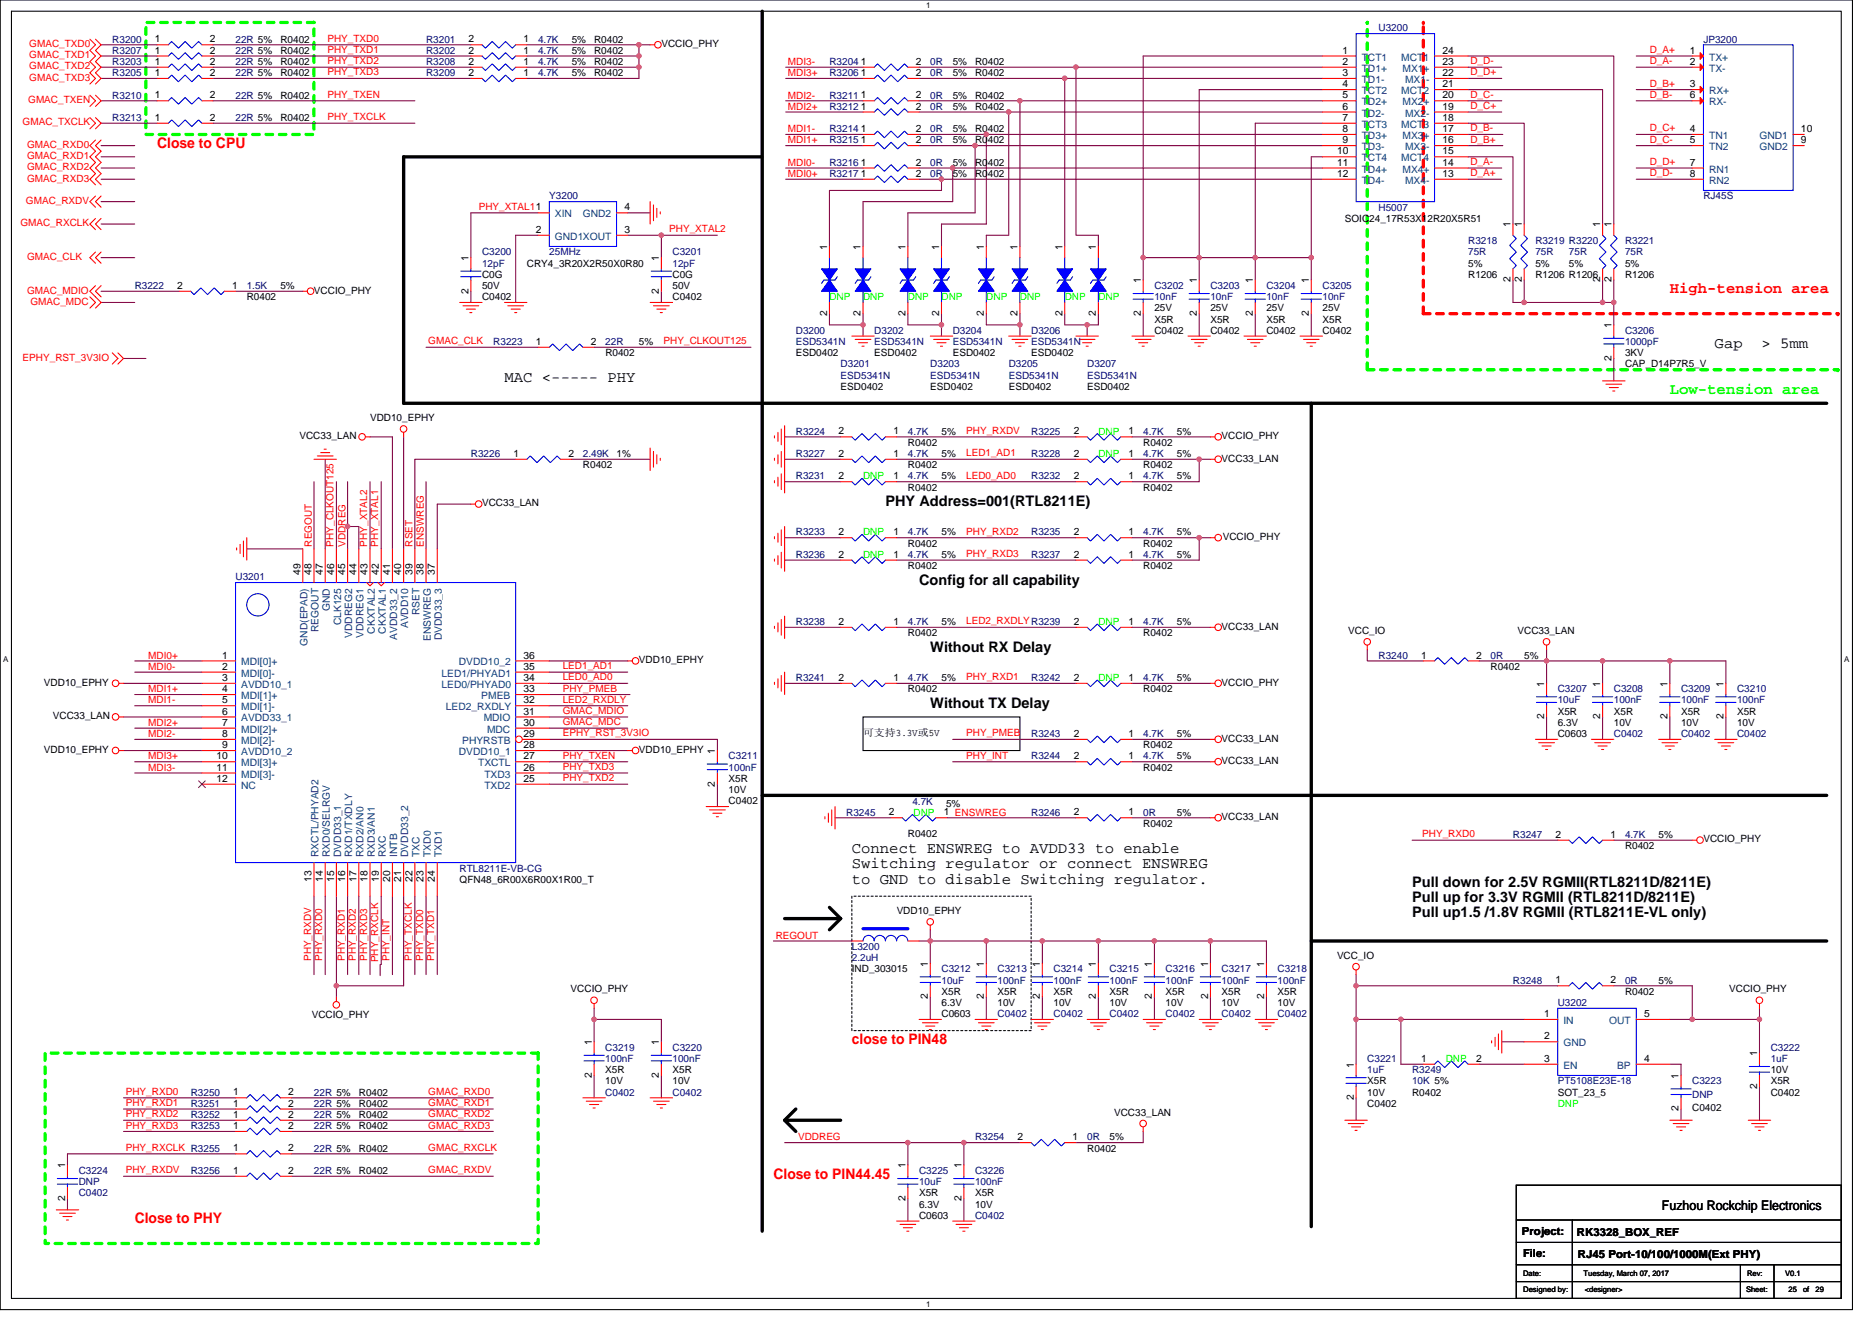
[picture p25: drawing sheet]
<svg xmlns="http://www.w3.org/2000/svg" width="297mm" height="210mm" viewBox="0 0 297 210" stroke-linecap="round" stroke-linejoin="round" font-family="sans-serif">
<defs><g id="words">
<text font-size="2.5" fill="#f00" x="265" y="46.5">High-tension area</text>
<g font-size="2.5">
<text x="272.1" y="55.3">Gap</text>
<text x="279.5" y="55.3">&gt; 5mm</text>
<text x="80" y="60.6">MAC &lt;----- PHY</text>
<text x="135.2" y="135.3">Connect ENSWREG to AVDD33 to enable</text>
<text x="135.2" y="137.8">Switching regulator or connect ENSWREG</text>
<text x="135.2" y="140.3">to GND to disable Switching regulator.</text>
</g>
<text font-size="2.5" fill="#0f0" x="265" y="62.5">Low-tension area</text>
<g font-size="2.3" fill="#f00">
<text x="24.9" y="23.5">Close to CPU</text>
<text x="135.2" y="165.7">close to PIN48</text>
<text x="122.7" y="187">Close to PIN44.45</text>
<text x="21.4" y="194.2">Close to PHY</text>
</g>
<g font-size="2.3">
<text x="140.5" y="80.4">PHY Address=001(RTL8211E)</text>
<text x="145.8" y="92.8">Config for all capability</text>
<text x="147.6" y="103.5">Without RX Delay</text>
<text x="147.6" y="112.4">Without TX Delay</text>
<text x="224.1" y="140.8">Pull down for 2.5V RGMII(RTL8211D/8211E)</text>
<text x="224.1" y="143.2">Pull up for 3.3V RGMII (RTL8211D/8211E)</text>
<text x="224.1" y="145.6">Pull up1.5 /1.8V RGMII (RTL8211E-VL only)</text>
</g>
<text font-size="2.1" x="263.7" y="192">Fuzhou Rockchip Electronics</text>
<g font-size="1.8">
<text x="241.5" y="196">Project:</text>
<text x="250.2" y="196.2">RK3328_BOX_REF</text>
<text x="241.7" y="199.5">File:</text>
<text x="250.4" y="199.7">RJ45 Port-10/100/1000M(Ext PHY)</text>
</g>
<g font-size="1.6" fill="#000080">
<text x="218.7" y="5">U3200</text>
<text x="17.8" y="10.3">R3203</text>
<text x="17.8" y="8.5">R3207</text>
<text x="17.8" y="6.8">R3200</text>
<text x="37.4" y="10.3">22R 5%</text>
<text x="37.4" y="8.5">22R 5%</text>
<text x="37.4" y="6.8">22R 5%</text>
<text x="67.6" y="8.5">R3202</text>
<text x="67.6" y="10.3">R3208</text>
<text x="67.6" y="6.8">R3201</text>
<text x="85.4" y="8.5">4.7K</text>
<text x="85.4" y="10.3">4.7K</text>
<text x="85.4" y="6.8">4.7K</text>
<text x="131.6" y="10.3">R3204</text>
<text x="147.6" y="10.3">0R</text>
<text x="270.3" y="6.8">JP3200</text>
<text x="17.8" y="15.6">R3210</text>
<text x="17.8" y="12.1">R3205</text>
<text x="37.4" y="15.6">22R 5%</text>
<text x="37.4" y="12.1">22R 5%</text>
<text x="67.6" y="12.1">R3209</text>
<text x="85.4" y="12.1">4.7K</text>
<text x="131.6" y="17.4">R3212</text>
<text x="131.6" y="12.1">R3206</text>
<text x="131.6" y="15.6">R3211</text>
<text x="147.6" y="17.4">0R</text>
<text x="147.6" y="12.1">0R</text>
<text x="147.6" y="15.6">0R</text>
<text x="17.8" y="19.2">R3213</text>
<text x="37.4" y="19.2">22R 5%</text>
<text x="131.6" y="21">R3214</text>
<text x="131.6" y="22.8">R3215</text>
<text x="147.6" y="21">0R</text>
<text x="147.6" y="22.8">0R</text>
<text x="131.6" y="28.1">R3217</text>
<text x="131.6" y="26.3">R3216</text>
<text x="147.6" y="28.1">0R</text>
<text x="147.6" y="26.3">0R</text>
<text x="87.2" y="31.6">Y3200</text>
<text x="218.7" y="33.4">H5007</text>
<text x="270.3" y="31.6">RJ45S</text>
<text x="76.5" y="40.5">C3200</text>
<text x="87.2" y="40.5">25MHz</text>
<text x="106.7" y="40.5">C3201</text>
<text x="233" y="38.8">R3218</text>
<text x="233" y="40.5">75R</text>
<text x="243.6" y="38.8">R3219 R3220</text>
<text x="243.6" y="40.5">75R</text>
<text x="249" y="40.5">75R</text>
<text x="257.8" y="38.8">R3221</text>
<text x="257.8" y="40.5">75R</text>
<text x="21.4" y="45.9">R3222</text>
<text x="39.2" y="45.9">1.5K</text>
<text x="76.5" y="42.3">12pF</text>
<text x="106.7" y="42.3">12pF</text>
<text x="183.2" y="45.9">C3202</text>
<text x="183.2" y="47.6">10nF</text>
<text x="192.1" y="45.9">C3203</text>
<text x="192.1" y="47.6">10nF</text>
<text x="201" y="45.9">C3204</text>
<text x="201" y="47.6">10nF</text>
<text x="209.8" y="45.9">C3205</text>
<text x="209.8" y="47.6">10nF</text>
<text x="126.3" y="53">D3200</text>
<text x="138.7" y="53">D3202</text>
<text x="151.2" y="53">D3204</text>
<text x="163.6" y="53">D3206</text>
<text x="257.8" y="53">C3206</text>
<text x="78.3" y="54.8">R3223</text>
<text x="96" y="54.8">22R</text>
<text x="126.3" y="54.8">ESD5341N</text>
<text x="133.4" y="58.3">D3201</text>
<text x="138.7" y="54.8">ESD5341N</text>
<text x="147.6" y="58.3">D3203</text>
<text x="151.2" y="54.8">ESD5341N</text>
<text x="160.1" y="58.3">D3205</text>
<text x="163.6" y="54.8">ESD5341N</text>
<text x="172.5" y="58.3">D3207</text>
<text x="257.8" y="54.8">1000pF</text>
<text x="133.4" y="60.1">ESD5341N</text>
<text x="147.6" y="60.1">ESD5341N</text>
<text x="160.1" y="60.1">ESD5341N</text>
<text x="172.5" y="60.1">ESD5341N</text>
<text x="126.3" y="69">R3224</text>
<text x="144.1" y="69">4.7K</text>
<text x="163.6" y="69">R3225</text>
<text x="181.4" y="69">4.7K</text>
<text x="74.7" y="72.5">R3226</text>
<text x="92.5" y="72.5">2.49K</text>
<text x="126.3" y="76.1">R3231</text>
<text x="126.3" y="72.5">R3227</text>
<text x="144.1" y="76.1">4.7K</text>
<text x="144.1" y="72.5">4.7K</text>
<text x="163.6" y="72.5">R3228</text>
<text x="163.6" y="76.1">R3232</text>
<text x="181.4" y="72.5">4.7K</text>
<text x="181.4" y="76.1">4.7K</text>
<text x="126.3" y="85">R3233</text>
<text x="126.3" y="88.5">R3236</text>
<text x="144.1" y="85">4.7K</text>
<text x="144.1" y="88.5">4.7K</text>
<text x="163.6" y="88.5">R3237</text>
<text x="163.6" y="85">R3235</text>
<text x="181.4" y="88.5">4.7K</text>
<text x="181.4" y="85">4.7K</text>
<text x="37.4" y="92.1">U3201</text>
<text x="126.3" y="99.2">R3238</text>
<text x="144.1" y="99.2">4.7K</text>
<text x="181.4" y="99.2">4.7K</text>
<text x="218.7" y="104.5">R3240</text>
<text x="236.5" y="104.5">0R</text>
<text x="126.3" y="108.1">R3241</text>
<text x="144.1" y="108.1">4.7K</text>
<text x="163.6" y="108.1">R3242</text>
<text x="181.4" y="108.1">4.7K</text>
<text x="247.2" y="109.9">C3207</text>
<text x="247.2" y="111.7">10uF</text>
<text x="256.1" y="109.9">C3208</text>
<text x="256.1" y="111.7">100nF</text>
<text x="266.7" y="109.9">C3209</text>
<text x="266.7" y="111.7">100nF</text>
<text x="275.6" y="109.9">C3210</text>
<text x="275.6" y="111.7">100nF</text>
<text x="163.6" y="117">R3243</text>
<text x="181.4" y="117">4.7K</text>
<text x="256.1" y="117">C0402</text>
<text x="266.7" y="117">C0402</text>
<text x="275.6" y="117">C0402</text>
<text x="115.6" y="120.5">C3211</text>
<text x="115.6" y="122.3">100nF</text>
<text x="163.6" y="120.5">R3244</text>
<text x="181.4" y="120.5">4.7K</text>
<text x="134.3" y="129.4">R3245</text>
<text x="144.8" y="127.8">4.7K</text>
<text x="163.6" y="129.4">R3246</text>
<text x="181.4" y="129.4">0R</text>
<text x="240.1" y="133">R3247</text>
<text x="257.8" y="133">4.7K</text>
<text x="72.9" y="138.3">RTL8211E-VB-CG</text>
<text x="135.2" y="150.8">L3200</text>
<text x="135.2" y="152.5">2.2uH</text>
<text x="149.4" y="154.3">C3212</text>
<text x="158.3" y="154.3">C3213</text>
<text x="167.2" y="154.3">C3214</text>
<text x="176.1" y="154.3">C3215</text>
<text x="185" y="154.3">C3216</text>
<text x="193.8" y="154.3">C3217</text>
<text x="202.7" y="154.3">C3218</text>
<text x="149.4" y="156.1">10uF</text>
<text x="158.3" y="156.1">100nF</text>
<text x="158.3" y="161.4">C0402</text>
<text x="167.2" y="156.1">100nF</text>
<text x="167.2" y="161.4">C0402</text>
<text x="176.1" y="156.1">100nF</text>
<text x="176.1" y="161.4">C0402</text>
<text x="185" y="156.1">100nF</text>
<text x="185" y="161.4">C0402</text>
<text x="193.8" y="156.1">100nF</text>
<text x="193.8" y="161.4">C0402</text>
<text x="202.7" y="156.1">100nF</text>
<text x="202.7" y="161.4">C0402</text>
<text x="240.1" y="156.1">R3248</text>
<text x="247.2" y="159.7">U3202</text>
<text x="257.8" y="156.1">0R</text>
<text x="96.1" y="166.8">C3219</text>
<text x="106.7" y="166.8">C3220</text>
<text x="281" y="166.8">C3222</text>
<text x="30.3" y="173.9">R3250</text>
<text x="49.8" y="173.9">22R 5%</text>
<text x="96.1" y="168.6">100nF</text>
<text x="96.1" y="173.9">C0402</text>
<text x="106.7" y="168.6">100nF</text>
<text x="106.7" y="173.9">C0402</text>
<text x="217" y="168.6">C3221</text>
<text x="217" y="170.3">1uF</text>
<text x="224.1" y="170.3">R3249</text>
<text x="224.1" y="172.1">10K 5%</text>
<text x="247.2" y="172.1">PT5108E23E-18</text>
<text x="268.5" y="172.1">C3223</text>
<text x="281" y="168.6">1uF</text>
<text x="30.3" y="175.7">R3251</text>
<text x="30.3" y="177.4">R3252</text>
<text x="30.3" y="179.2">R3253</text>
<text x="49.8" y="175.7">22R 5%</text>
<text x="49.8" y="177.4">22R 5%</text>
<text x="49.8" y="179.2">22R 5%</text>
<text x="268.5" y="174.2">DNP</text>
<text x="49.8" y="182.8">22R 5%</text>
<text x="154.7" y="181">R3254</text>
<text x="172.5" y="181">0R</text>
<text x="12.5" y="186.3">C3224</text>
<text x="12.5" y="188.1">DNP</text>
<text x="12.5" y="189.9">C0402</text>
<text x="30.3" y="186.3">R3256</text>
<text x="49.8" y="186.3">22R 5%</text>
<text x="145.8" y="186.3">C3225</text>
<text x="145.8" y="188.1">10uF</text>
<text x="154.7" y="186.3">C3226</text>
<text x="154.7" y="188.1">100nF</text>
<text x="154.7" y="193.4">C0402</text>
</g>
<g font-size="1.6" fill="#f00">
<text x="4.7" y="11">GMAC_TXD2</text>
<text x="4.7" y="9.2">GMAC_TXD1</text>
<text x="4.7" y="7.5">GMAC_TXD0</text>
<text x="52" y="8.4">PHY_TXD1</text>
<text x="52" y="6.6">PHY_TXD0</text>
<text x="52" y="10.2">PHY_TXD2</text>
<text x="52" y="12">PHY_TXD3</text>
<text x="125" y="10.3">MDI3-</text>
<text x="233.3" y="10.2">D_D-</text>
<text x="233.3" y="12">D_D+</text>
<text x="261.8" y="10.2">D_A-</text>
<text x="261.8" y="8.4">D_A+</text>
<text x="4.5" y="16.4">GMAC_TXEN</text>
<text x="4.7" y="12.8">GMAC_TXD3</text>
<text x="52" y="15.5">PHY_TXEN</text>
<text x="125" y="12.1">MDI3+</text>
<text x="125" y="15.6">MDI2-</text>
<text x="125" y="17.4">MDI2+</text>
<text x="233.3" y="17.3">D_C+</text>
<text x="233.3" y="15.5">D_C-</text>
<text x="261.8" y="15.5">D_B-</text>
<text x="261.8" y="13.8">D_B+</text>
<text x="3.6" y="19.9">GMAC_TXCLK</text>
<text x="4.3" y="23.5">GMAC_RXD0</text>
<text x="52" y="19.1">PHY_TXCLK</text>
<text x="125" y="21">MDI1-</text>
<text x="125" y="22.8">MDI1+</text>
<text x="233.3" y="20.9">D_B-</text>
<text x="233.3" y="22.6">D_B+</text>
<text x="261.8" y="22.6">D_C-</text>
<text x="261.8" y="20.9">D_C+</text>
<text x="4.3" y="28.8">GMAC_RXD3</text>
<text x="4.3" y="27">GMAC_RXD2</text>
<text x="4.3" y="25.3">GMAC_RXD1</text>
<text x="125" y="26.3">MDI0-</text>
<text x="125" y="28.1">MDI0+</text>
<text x="233.3" y="26.2">D_A-</text>
<text x="233.3" y="28">D_A+</text>
<text x="261.8" y="26.2">D_D+</text>
<text x="261.8" y="28">D_D-</text>
<text x="3.2" y="35.9">GMAC_RXCLK</text>
<text x="4.1" y="32.4">GMAC_RXDV</text>
<text x="76" y="33.3">PHY_XTAL11</text>
<text x="4.3" y="41.3">GMAC_CLK</text>
<text x="106.2" y="36.9">PHY_XTAL2</text>
<text x="4.3" y="46.6">GMAC_MDIO</text>
<text x="4.8" y="48.4">GMAC_MDC</text>
<text x="3.6" y="57.3">EPHY_RST_3V3IO</text>
<text x="68" y="54.7">GMAC_CLK</text>
<text x="105.3" y="54.7">PHY_CLKOUT125</text>
<text x="153.3" y="68.9">PHY_RXDV</text>
<text x="153.3" y="72.4">LED1_AD1</text>
<text x="153.3" y="76">LED0_AD0</text>
<text x="49.5" y="86.8" transform="rotate(-90 49.5 86.8)">REGOUT</text>
<text x="52.9" y="86.8" transform="rotate(-90 52.9 86.8)">PHY_CLKOUT125</text>
<text x="54.8" y="86.8" transform="rotate(-90 54.8 86.8)">VDDREG</text>
<text x="58.2" y="86.8" transform="rotate(-90 58.2 86.8)">PHY_XTAL2</text>
<text x="60" y="86.8" transform="rotate(-90 60 86.8)">PHY_XTAL1</text>
<text x="65.5" y="86.8" transform="rotate(-90 65.5 86.8)">RSET</text>
<text x="67.2" y="86.8" transform="rotate(-90 67.2 86.8)">ENSWREG</text>
<text x="153.3" y="84.9">PHY_RXD2</text>
<text x="153.3" y="88.4">PHY_RXD3</text>
<text x="153.3" y="99.1">LED2_RXDLYR3239</text>
<text x="23.5" y="106.3">MDI0-</text>
<text x="23.5" y="104.5">MDI0+</text>
<text x="89.3" y="108">LED0_AD0</text>
<text x="89.3" y="106.2">LED1_AD1</text>
<text x="153.3" y="108">PHY_RXD1</text>
<text x="23.5" y="109.9">MDI1+</text>
<text x="23.5" y="111.7">MDI1-</text>
<text x="89.3" y="113.3">GMAC_MDIO</text>
<text x="89.3" y="109.8">PHY_PMEB</text>
<text x="89.3" y="111.5">LED2_RXDLY</text>
<text x="23.5" y="117">MDI2-</text>
<text x="23.5" y="115.2">MDI2+</text>
<text x="89.3" y="116.9">EPHY_RST_3V3IO</text>
<text x="89.3" y="115.1">GMAC_MDC</text>
<text x="153.3" y="116.9">PHY_PMEB</text>
<text x="23.5" y="122.3">MDI3-</text>
<text x="23.5" y="120.5">MDI3+</text>
<text x="89.3" y="124">PHY_TXD2</text>
<text x="89.3" y="122.2">PHY_TXD3</text>
<text x="89.3" y="120.4">PHY_TXEN</text>
<text x="153.3" y="120.4">PHY_INT</text>
<text x="225.7" y="132.9">PHY_RXD0</text>
<text x="123.1" y="149">REGOUT</text>
<text x="49.4" y="152.5" transform="rotate(-90 49.4 152.5)">PHY_RXDV</text>
<text x="51.1" y="152.5" transform="rotate(-90 51.1 152.5)">PHY_RXD0</text>
<text x="54.7" y="152.5" transform="rotate(-90 54.7 152.5)">PHY_RXD1</text>
<text x="56.5" y="152.5" transform="rotate(-90 56.5 152.5)">PHY_RXD2</text>
<text x="58.2" y="152.5" transform="rotate(-90 58.2 152.5)">PHY_RXD3</text>
<text x="60" y="152.7" transform="rotate(-90 60 152.7)">PHY_RXCLK</text>
<text x="61.8" y="152.5" transform="rotate(-90 61.8 152.5)">PHY_INT</text>
<text x="65.4" y="152.5" transform="rotate(-90 65.4 152.5)">PHY_TXCLK</text>
<text x="67.1" y="152.5" transform="rotate(-90 67.1 152.5)">PHY_TXD0</text>
<text x="68.9" y="152.5" transform="rotate(-90 68.9 152.5)">PHY_TXD1</text>
<text x="20" y="173.8">PHY_RXD0</text>
<text x="68" y="173.8">GMAC_RXD0</text>
<text x="20" y="179.1">PHY_RXD3</text>
<text x="20" y="177.3">PHY_RXD2</text>
<text x="20" y="175.6">PHY_RXD1</text>
<text x="68" y="177.3">GMAC_RXD2</text>
<text x="68" y="179.1">GMAC_RXD3</text>
<text x="68" y="175.6">GMAC_RXD1</text>
<text x="20" y="182.7">PHY_RXCLK R3255</text>
<text x="68" y="182.7">GMAC_RXCLK</text>
<text x="126.6" y="181">VDDREG</text>
<text x="20" y="186.2">PHY_RXDV</text>
<text x="68" y="186.2">GMAC_RXDV</text>
</g>
<g font-size="1.6">
<text x="24.6" y="10.3">1</text>
<text x="24.6" y="8.5">1</text>
<text x="24.6" y="6.7">1</text>
<text x="33.3" y="10.3">2</text>
<text x="33.3" y="8.5">2</text>
<text x="33.3" y="6.7">2</text>
<text x="44.5" y="10.3">R0402</text>
<text x="44.5" y="8.5">R0402</text>
<text x="44.5" y="6.8">R0402</text>
<text x="74.4" y="8.5">2</text>
<text x="74.4" y="10.3">2</text>
<text x="74.4" y="6.7">2</text>
<text x="83.1" y="8.5">1</text>
<text x="83.1" y="10.3">1</text>
<text x="83.1" y="6.7">1</text>
<text x="90.7" y="8.5">5%</text>
<text x="90.7" y="10.3">5%</text>
<text x="90.7" y="6.8">5%</text>
<text x="94.3" y="8.5">R0402</text>
<text x="94.3" y="10.3">R0402</text>
<text x="94.3" y="6.8">R0402</text>
<text x="104.9" y="7.5">VCCIO_PHY</text>
<text x="136.6" y="10.3">1</text>
<text x="145.3" y="10.3">2</text>
<text x="151.2" y="10.3">5%</text>
<text x="154.7" y="10.3">R0402</text>
<text x="213" y="10.3">2</text>
<text x="213" y="8.5">1</text>
<text x="228.9" y="8.5">24</text>
<text x="228.9" y="10.3">23</text>
<text x="268.2" y="8.5">1</text>
<text x="268.2" y="10.3">2</text>
<text x="24.6" y="15.6">1</text>
<text x="24.6" y="12.1">1</text>
<text x="33.3" y="15.6">2</text>
<text x="33.3" y="12.1">2</text>
<text x="44.5" y="15.6">R0402</text>
<text x="44.5" y="12.1">R0402</text>
<text x="74.4" y="12.1">2</text>
<text x="83.1" y="12.1">1</text>
<text x="90.7" y="12.1">5%</text>
<text x="94.3" y="12.1">R0402</text>
<text x="136.6" y="17.4">1</text>
<text x="136.6" y="12.1">1</text>
<text x="136.6" y="15.6">1</text>
<text x="145.3" y="17.4">2</text>
<text x="145.3" y="12.1">2</text>
<text x="145.3" y="15.6">2</text>
<text x="151.2" y="17.4">5%</text>
<text x="151.2" y="12.1">5%</text>
<text x="151.2" y="15.6">5%</text>
<text x="154.7" y="17.4">R0402</text>
<text x="154.7" y="12.1">R0402</text>
<text x="154.7" y="15.6">R0402</text>
<text x="213" y="17.4">6</text>
<text x="213" y="15.6">5</text>
<text x="213" y="13.8">4</text>
<text x="213" y="12.1">3</text>
<text x="228.9" y="13.8">21</text>
<text x="228.9" y="12.1">22</text>
<text x="228.9" y="17.4">19</text>
<text x="228.9" y="15.6">20</text>
<text x="268.2" y="13.8">3</text>
<text x="268.2" y="15.6">6</text>
<text x="24.6" y="19.2">1</text>
<text x="33.3" y="19.2">2</text>
<text x="44.5" y="19.2">R0402</text>
<text x="136.6" y="21">1</text>
<text x="136.6" y="22.7">1</text>
<text x="145.3" y="21">2</text>
<text x="145.3" y="22.7">2</text>
<text x="151.2" y="21">5%</text>
<text x="151.2" y="22.8">5%</text>
<text x="154.7" y="21">R0402</text>
<text x="154.7" y="22.8">R0402</text>
<text x="213" y="22.7">9</text>
<text x="213" y="21">8</text>
<text x="213" y="19.2">7</text>
<text x="228.9" y="19.2">18</text>
<text x="228.9" y="22.7">16</text>
<text x="228.9" y="21">17</text>
<text x="268.2" y="21">4</text>
<text x="268.2" y="22.7">5</text>
<text x="285.8" y="22.7">9</text>
<text x="285.8" y="21">10</text>
<text x="136.6" y="28.1">1</text>
<text x="136.6" y="26.3">1</text>
<text x="145.3" y="28.1">2</text>
<text x="145.3" y="26.3">2</text>
<text x="151.2" y="28.1">5%</text>
<text x="151.2" y="26.3">5%</text>
<text x="154.7" y="28.1">R0402</text>
<text x="154.7" y="26.3">R0402</text>
<text x="212.2" y="28.1">12</text>
<text x="212.2" y="26.3">11</text>
<text x="212.2" y="24.5">10</text>
<text x="228.9" y="24.5">15</text>
<text x="228.9" y="28.1">13</text>
<text x="228.9" y="26.3">14</text>
<text x="268.2" y="26.3">7</text>
<text x="268.2" y="28.1">8</text>
<text x="99.1" y="33.4">4</text>
<text x="213.4" y="35.2">SOIC24_17R53X12R20X5R51</text>
<text x="74.3" y="41.4" transform="rotate(-90 74.3 41.4)">1</text>
<text x="85" y="37">2</text>
<text x="99.1" y="37">3</text>
<text x="104.6" y="41.4" transform="rotate(-90 104.6 41.4)">1</text>
<text x="131.2" y="39.6" transform="rotate(-90 131.2 39.6)">1</text>
<text x="136.6" y="39.6" transform="rotate(-90 136.6 39.6)">1</text>
<text x="143.7" y="39.6" transform="rotate(-90 143.7 39.6)">1</text>
<text x="149" y="39.6" transform="rotate(-90 149 39.6)">1</text>
<text x="156.1" y="39.6" transform="rotate(-90 156.1 39.6)">1</text>
<text x="161.5" y="39.6" transform="rotate(-90 161.5 39.6)">1</text>
<text x="168.6" y="39.6" transform="rotate(-90 168.6 39.6)">1</text>
<text x="173.9" y="39.6" transform="rotate(-90 173.9 39.6)">1</text>
<text x="239.7" y="36.1" transform="rotate(-90 239.7 36.1)">1</text>
<text x="241.5" y="36.1" transform="rotate(-90 241.5 36.1)">1</text>
<text x="253.9" y="36.1" transform="rotate(-90 253.9 36.1)">1</text>
<text x="255.7" y="36.1" transform="rotate(-90 255.7 36.1)">1</text>
<text x="28.1" y="45.8">2</text>
<text x="36.8" y="45.8">1</text>
<text x="39.2" y="47.6">R0402</text>
<text x="44.5" y="45.9">5%</text>
<text x="49.8" y="46.6">VCCIO_PHY</text>
<text x="74.3" y="46.6" transform="rotate(-90 74.3 46.6)">2</text>
<text x="76.5" y="47.6">C0402</text>
<text x="76.5" y="44.1">C0G</text>
<text x="76.5" y="45.9">50V</text>
<text x="83.6" y="42.3">CRY4_3R20X2R50X0R80</text>
<text x="104.6" y="46.6" transform="rotate(-90 104.6 46.6)">2</text>
<text x="106.7" y="47.6">C0402</text>
<text x="106.7" y="44.1">C0G</text>
<text x="106.7" y="45.9">50V</text>
<text x="181" y="45" transform="rotate(-90 181 45)">1</text>
<text x="189.9" y="45" transform="rotate(-90 189.9 45)">1</text>
<text x="198.8" y="45" transform="rotate(-90 198.8 45)">1</text>
<text x="207.7" y="45" transform="rotate(-90 207.7 45)">1</text>
<text x="233" y="44.1">R1206</text>
<text x="233" y="42.3">5%</text>
<text x="239.7" y="44.8" transform="rotate(-90 239.7 44.8)">2</text>
<text x="241.5" y="44.8" transform="rotate(-90 241.5 44.8)">2</text>
<text x="243.6" y="44.1">R1206 R1206</text>
<text x="243.6" y="42.3">5%</text>
<text x="249" y="42.3">5%</text>
<text x="253.9" y="44.8" transform="rotate(-90 253.9 44.8)">2</text>
<text x="255.7" y="44.8" transform="rotate(-90 255.7 44.8)">2</text>
<text x="257.8" y="44.1">R1206</text>
<text x="257.8" y="42.3">5%</text>
<text x="131.2" y="50.2" transform="rotate(-90 131.2 50.2)">2</text>
<text x="136.6" y="50.2" transform="rotate(-90 136.6 50.2)">2</text>
<text x="143.7" y="50.2" transform="rotate(-90 143.7 50.2)">2</text>
<text x="149" y="50.2" transform="rotate(-90 149 50.2)">2</text>
<text x="156.1" y="50.2" transform="rotate(-90 156.1 50.2)">2</text>
<text x="161.5" y="50.2" transform="rotate(-90 161.5 50.2)">2</text>
<text x="168.6" y="50.2" transform="rotate(-90 168.6 50.2)">2</text>
<text x="173.9" y="50.2" transform="rotate(-90 173.9 50.2)">2</text>
<text x="181" y="50.2" transform="rotate(-90 181 50.2)">2</text>
<text x="183.2" y="53">C0402</text>
<text x="183.2" y="51.2">X5R</text>
<text x="183.2" y="49.4">25V</text>
<text x="189.9" y="50.2" transform="rotate(-90 189.9 50.2)">2</text>
<text x="192.1" y="53">C0402</text>
<text x="192.1" y="51.2">X5R</text>
<text x="192.1" y="49.4">25V</text>
<text x="198.8" y="50.2" transform="rotate(-90 198.8 50.2)">2</text>
<text x="201" y="53">C0402</text>
<text x="201" y="51.2">X5R</text>
<text x="201" y="49.4">25V</text>
<text x="207.7" y="50.2" transform="rotate(-90 207.7 50.2)">2</text>
<text x="209.8" y="53">C0402</text>
<text x="209.8" y="51.2">X5R</text>
<text x="209.8" y="49.4">25V</text>
<text x="255.7" y="52.1" transform="rotate(-90 255.7 52.1)">1</text>
<text x="85" y="54.7">1</text>
<text x="93.7" y="54.7">2</text>
<text x="96.1" y="56.5">R0402</text>
<text x="101.4" y="54.8">5%</text>
<text x="126.3" y="56.5">ESD0402</text>
<text x="138.7" y="56.5">ESD0402</text>
<text x="151.2" y="56.5">ESD0402</text>
<text x="163.6" y="56.5">ESD0402</text>
<text x="255.7" y="57.3" transform="rotate(-90 255.7 57.3)">2</text>
<text x="257.8" y="58.3">CAP_D14P7R5_V</text>
<text x="257.8" y="56.5">3KV</text>
<text x="133.4" y="61.9">ESD0402</text>
<text x="147.6" y="61.9">ESD0402</text>
<text x="160.1" y="61.9">ESD0402</text>
<text x="172.5" y="61.9">ESD0402</text>
<text x="47.5" y="69.7">VCC33_LAN</text>
<text x="58.7" y="66.8">VDD10_EPHY</text>
<text x="133" y="69">2</text>
<text x="141.7" y="69">1</text>
<text x="144.1" y="70.8">R0402</text>
<text x="149.4" y="69">5%</text>
<text x="170.4" y="69">2</text>
<text x="179.1" y="69">1</text>
<text x="181.4" y="70.8">R0402</text>
<text x="186.7" y="69">5%</text>
<text x="193.8" y="69.7">VCCIO_PHY</text>
<text x="81.5" y="72.5">1</text>
<text x="90.2" y="72.5">2</text>
<text x="92.5" y="74.3">R0402</text>
<text x="97.8" y="72.5">1%</text>
<text x="133" y="76.1">2</text>
<text x="133" y="72.5">2</text>
<text x="141.7" y="76.1">1</text>
<text x="141.7" y="72.5">1</text>
<text x="144.1" y="77.9">R0402</text>
<text x="144.1" y="74.3">R0402</text>
<text x="149.4" y="76.1">5%</text>
<text x="149.4" y="72.5">5%</text>
<text x="170.4" y="72.5">2</text>
<text x="170.4" y="76.1">2</text>
<text x="179.1" y="72.5">1</text>
<text x="179.1" y="76.1">1</text>
<text x="181.4" y="74.3">R0402</text>
<text x="181.4" y="77.9">R0402</text>
<text x="186.7" y="72.5">5%</text>
<text x="186.7" y="76.1">5%</text>
<text x="193.8" y="73.3">VCC33_LAN</text>
<text x="76.5" y="80.4">VCC33_LAN</text>
<text x="133" y="85">2</text>
<text x="133" y="88.5">2</text>
<text x="141.7" y="85">1</text>
<text x="141.7" y="88.5">1</text>
<text x="144.1" y="86.8">R0402</text>
<text x="149.4" y="85">5%</text>
<text x="149.4" y="88.5">5%</text>
<text x="170.4" y="88.5">2</text>
<text x="170.4" y="85">2</text>
<text x="179.1" y="88.5">1</text>
<text x="179.1" y="85">1</text>
<text x="181.4" y="86.8">R0402</text>
<text x="186.7" y="88.5">5%</text>
<text x="186.7" y="85">5%</text>
<text x="194" y="85.7">VCCIO_PHY</text>
<text x="47.7" y="91.2" transform="rotate(-90 47.7 91.2)">49</text>
<text x="49.4" y="91.2" transform="rotate(-90 49.4 91.2)">48</text>
<text x="51.2" y="91.2" transform="rotate(-90 51.2 91.2)">47</text>
<text x="53" y="91.2" transform="rotate(-90 53 91.2)">46</text>
<text x="54.8" y="91.2" transform="rotate(-90 54.8 91.2)">45</text>
<text x="56.6" y="91.2" transform="rotate(-90 56.6 91.2)">44</text>
<text x="58.3" y="91.2" transform="rotate(-90 58.3 91.2)">43</text>
<text x="60.1" y="91.2" transform="rotate(-90 60.1 91.2)">42</text>
<text x="61.9" y="91.2" transform="rotate(-90 61.9 91.2)">41</text>
<text x="63.7" y="91.2" transform="rotate(-90 63.7 91.2)">40</text>
<text x="65.4" y="91.2" transform="rotate(-90 65.4 91.2)">39</text>
<text x="67.2" y="91.2" transform="rotate(-90 67.2 91.2)">38</text>
<text x="69" y="91.2" transform="rotate(-90 69 91.2)">37</text>
<text x="144.1" y="90.3">R0402</text>
<text x="181.4" y="90.3">R0402</text>
<text x="133" y="99.2">2</text>
<text x="141.7" y="99.2">1</text>
<text x="144.1" y="101">R0402</text>
<text x="149.4" y="99.2">5%</text>
<text x="170.4" y="99.2">2</text>
<text x="179.1" y="99.2">1</text>
<text x="181.4" y="101">R0402</text>
<text x="186.7" y="99.2">5%</text>
<text x="193.8" y="99.9">VCC33_LAN</text>
<text x="213.9" y="100.6">VCC_IO</text>
<text x="240.8" y="100.6">VCC33_LAN</text>
<text x="35.2" y="104.5">1</text>
<text x="35.2" y="106.3">2</text>
<text x="83.1" y="106.3">35</text>
<text x="83.1" y="104.5">36</text>
<text x="101.4" y="105.3">VDD10_EPHY</text>
<text x="225.5" y="104.5">1</text>
<text x="234.2" y="104.5">2</text>
<text x="236.5" y="106.3">R0402</text>
<text x="241.8" y="104.5">5%</text>
<text x="7" y="108.8">VDD10_EPHY</text>
<text x="35.2" y="108.1">3</text>
<text x="35.2" y="109.9">4</text>
<text x="35.2" y="111.6">5</text>
<text x="35.2" y="113.4">6</text>
<text x="83.1" y="108.1">34</text>
<text x="83.1" y="113.4">31</text>
<text x="83.1" y="111.6">32</text>
<text x="83.1" y="109.9">33</text>
<text x="133" y="108.1">2</text>
<text x="141.7" y="108.1">1</text>
<text x="144.1" y="109.9">R0402</text>
<text x="149.4" y="108.1">5%</text>
<text x="170.4" y="108.1">2</text>
<text x="179.1" y="108.1">1</text>
<text x="181.4" y="109.9">R0402</text>
<text x="186.7" y="108.1">5%</text>
<text x="193.8" y="108.8">VCCIO_PHY</text>
<text x="245" y="109" transform="rotate(-90 245 109)">1</text>
<text x="247.2" y="113.4">X5R</text>
<text x="253.9" y="109" transform="rotate(-90 253.9 109)">1</text>
<text x="256.1" y="113.4">X5R</text>
<text x="264.6" y="109" transform="rotate(-90 264.6 109)">1</text>
<text x="266.7" y="113.4">X5R</text>
<text x="273.5" y="109" transform="rotate(-90 273.5 109)">1</text>
<text x="275.6" y="113.4">X5R</text>
<text x="7" y="119.5">VDD10_EPHY</text>
<text x="8.4" y="114.2">VCC33_LAN</text>
<text x="35.2" y="115.2">7</text>
<text x="35.2" y="117">8</text>
<text x="35.2" y="118.7">9</text>
<text x="83.1" y="117">29</text>
<text x="83.1" y="118.7">28</text>
<text x="83.1" y="115.2">30</text>
<text x="101.4" y="119.5">VDD10_EPHY</text>
<text x="113.4" y="119.7" transform="rotate(-90 113.4 119.7)">1</text>
<text x="136.9" y="116.8">可支持3.3V或5V</text>
<text x="170.4" y="117">2</text>
<text x="179.1" y="117">1</text>
<text x="181.4" y="118.8">R0402</text>
<text x="186.7" y="117">5%</text>
<text x="193.8" y="117.7">VCC33_LAN</text>
<text x="245" y="114.2" transform="rotate(-90 245 114.2)">2</text>
<text x="247.2" y="117">C0603</text>
<text x="247.2" y="115.2">6.3V</text>
<text x="253.9" y="114.2" transform="rotate(-90 253.9 114.2)">2</text>
<text x="256.1" y="115.2">10V</text>
<text x="264.6" y="114.2" transform="rotate(-90 264.6 114.2)">2</text>
<text x="266.7" y="115.2">10V</text>
<text x="273.5" y="114.2" transform="rotate(-90 273.5 114.2)">2</text>
<text x="275.6" y="115.2">10V</text>
<text x="34.4" y="120.5">10</text>
<text x="34.4" y="122.3">11</text>
<text x="34.4" y="124.1">12</text>
<text x="83.1" y="120.5">27</text>
<text x="83.1" y="124.1">25</text>
<text x="83.1" y="122.3">26</text>
<text x="113.4" y="124.8" transform="rotate(-90 113.4 124.8)">2</text>
<text x="115.6" y="124.1">X5R</text>
<text x="115.6" y="125.9">10V</text>
<text x="170.4" y="120.5">2</text>
<text x="179.1" y="120.5">1</text>
<text x="181.4" y="122.3">R0402</text>
<text x="186.7" y="120.5">5%</text>
<text x="193.8" y="121.3">VCC33_LAN</text>
<text x="115.6" y="127.7">C0402</text>
<text x="141" y="129.4">2</text>
<text x="149.8" y="129.4">1 ENSWREG</text>
<text x="150.1" y="128">5%</text>
<text x="170.4" y="129.4">2</text>
<text x="179.1" y="129.4">1</text>
<text x="181.4" y="131.2">R0402</text>
<text x="186.7" y="129.4">5%</text>
<text x="193.8" y="130.2">VCC33_LAN</text>
<text x="144.1" y="132.8">R0402</text>
<text x="246.8" y="133">2</text>
<text x="255.5" y="133">1</text>
<text x="257.8" y="134.8">R0402</text>
<text x="263.2" y="133">5%</text>
<text x="270.3" y="133.7">VCCIO_PHY</text>
<text x="49.4" y="140" transform="rotate(-90 49.4 140)">13</text>
<text x="51.2" y="140" transform="rotate(-90 51.2 140)">14</text>
<text x="53" y="140" transform="rotate(-90 53 140)">15</text>
<text x="54.8" y="140" transform="rotate(-90 54.8 140)">16</text>
<text x="56.6" y="140" transform="rotate(-90 56.6 140)">17</text>
<text x="58.3" y="140" transform="rotate(-90 58.3 140)">18</text>
<text x="60.1" y="140" transform="rotate(-90 60.1 140)">19</text>
<text x="61.9" y="140" transform="rotate(-90 61.9 140)">20</text>
<text x="63.7" y="140" transform="rotate(-90 63.7 140)">21</text>
<text x="65.4" y="140" transform="rotate(-90 65.4 140)">22</text>
<text x="67.2" y="140" transform="rotate(-90 67.2 140)">23</text>
<text x="69" y="140" transform="rotate(-90 69 140)">24</text>
<text x="72.9" y="140.1">QFN48_6R00X6R00X1R00_T</text>
<text x="142.3" y="145.1">VDD10_EPHY</text>
<text x="135.2" y="154.3">IND_303015</text>
<text x="147.2" y="153.4" transform="rotate(-90 147.2 153.4)">1</text>
<text x="156.1" y="153.4" transform="rotate(-90 156.1 153.4)">1</text>
<text x="165" y="153.4" transform="rotate(-90 165 153.4)">1</text>
<text x="173.9" y="153.4" transform="rotate(-90 173.9 153.4)">1</text>
<text x="182.8" y="153.4" transform="rotate(-90 182.8 153.4)">1</text>
<text x="191.7" y="153.4" transform="rotate(-90 191.7 153.4)">1</text>
<text x="200.6" y="153.4" transform="rotate(-90 200.6 153.4)">1</text>
<text x="212.2" y="152.2">VCC_IO</text>
<text x="49.5" y="161.6">VCCIO_PHY</text>
<text x="90.5" y="157.5">VCCIO_PHY</text>
<text x="147.2" y="158.6" transform="rotate(-90 147.2 158.6)">2</text>
<text x="149.4" y="161.4">C0603</text>
<text x="149.4" y="157.9">X5R</text>
<text x="149.4" y="159.7">6.3V</text>
<text x="156.1" y="158.6" transform="rotate(-90 156.1 158.6)">2</text>
<text x="158.3" y="157.9">X5R</text>
<text x="158.3" y="159.7">10V</text>
<text x="165" y="158.6" transform="rotate(-90 165 158.6)">2</text>
<text x="167.2" y="157.9">X5R</text>
<text x="167.2" y="159.7">10V</text>
<text x="173.9" y="158.6" transform="rotate(-90 173.9 158.6)">2</text>
<text x="176.1" y="157.9">X5R</text>
<text x="176.1" y="159.7">10V</text>
<text x="182.8" y="158.6" transform="rotate(-90 182.8 158.6)">2</text>
<text x="185" y="157.9">X5R</text>
<text x="185" y="159.7">10V</text>
<text x="191.7" y="158.6" transform="rotate(-90 191.7 158.6)">2</text>
<text x="193.8" y="157.9">X5R</text>
<text x="193.8" y="159.7">10V</text>
<text x="200.6" y="158.6" transform="rotate(-90 200.6 158.6)">2</text>
<text x="202.7" y="157.9">X5R</text>
<text x="202.7" y="159.7">10V</text>
<text x="245" y="161.4">1</text>
<text x="246.8" y="156.1">1</text>
<text x="255.5" y="156.1">2</text>
<text x="257.8" y="157.9">R0402</text>
<text x="260.9" y="161.4">5</text>
<text x="263.2" y="156.1">5%</text>
<text x="274.4" y="157.5">VCCIO_PHY</text>
<text x="93.9" y="165.9" transform="rotate(-90 93.9 165.9)">1</text>
<text x="104.6" y="165.9" transform="rotate(-90 104.6 165.9)">1</text>
<text x="245" y="165">2</text>
<text x="278.8" y="167.7" transform="rotate(-90 278.8 167.7)">1</text>
<text x="37" y="173.9">1</text>
<text x="45.7" y="173.9">2</text>
<text x="56.9" y="173.9">R0402</text>
<text x="93.9" y="171.1" transform="rotate(-90 93.9 171.1)">2</text>
<text x="96.1" y="170.3">X5R</text>
<text x="96.1" y="172.1">10V</text>
<text x="104.6" y="171.1" transform="rotate(-90 104.6 171.1)">2</text>
<text x="106.7" y="170.3">X5R</text>
<text x="106.7" y="172.1">10V</text>
<text x="214.8" y="169.4" transform="rotate(-90 214.8 169.4)">1</text>
<text x="217" y="172.1">X5R</text>
<text x="217" y="173.9">10V</text>
<text x="224.1" y="173.9">R0402</text>
<text x="225.5" y="168.5">1</text>
<text x="234.2" y="168.5">2</text>
<text x="245" y="168.5">3</text>
<text x="247.2" y="173.9">SOT_23_5</text>
<text x="260.9" y="168.5">4</text>
<text x="266.4" y="171.2" transform="rotate(-90 266.4 171.2)">1</text>
<text x="278.8" y="172.8" transform="rotate(-90 278.8 172.8)">2</text>
<text x="281" y="173.9">C0402</text>
<text x="281" y="172.1">X5R</text>
<text x="281" y="170.3">10V</text>
<text x="37" y="175.6">1</text>
<text x="37" y="177.4">1</text>
<text x="37" y="179.2">1</text>
<text x="45.7" y="175.6">2</text>
<text x="45.7" y="177.4">2</text>
<text x="45.7" y="179.2">2</text>
<text x="56.9" y="175.7">R0402</text>
<text x="56.9" y="177.4">R0402</text>
<text x="56.9" y="179.2">R0402</text>
<text x="176.8" y="177.1">VCC33_LAN</text>
<text x="214.8" y="174.6" transform="rotate(-90 214.8 174.6)">2</text>
<text x="217" y="175.7">C0402</text>
<text x="266.4" y="176.4" transform="rotate(-90 266.4 176.4)">2</text>
<text x="268.5" y="176.4">C0402</text>
<text x="10.3" y="185.4" transform="rotate(-90 10.3 185.4)">1</text>
<text x="37" y="182.8">1</text>
<text x="45.7" y="182.8">2</text>
<text x="56.9" y="182.8">R0402</text>
<text x="143.7" y="185.4" transform="rotate(-90 143.7 185.4)">1</text>
<text x="152.6" y="185.4" transform="rotate(-90 152.6 185.4)">1</text>
<text x="161.5" y="181">2</text>
<text x="170.2" y="181">1</text>
<text x="172.5" y="182.8">R0402</text>
<text x="176.1" y="181">5%</text>
<text x="10.3" y="190.6" transform="rotate(-90 10.3 190.6)">2</text>
<text x="37" y="186.3">1</text>
<text x="45.7" y="186.3">2</text>
<text x="56.9" y="186.3">R0402</text>
<text x="143.7" y="190.6" transform="rotate(-90 143.7 190.6)">2</text>
<text x="145.8" y="189.9">X5R</text>
<text x="145.8" y="191.7">6.3V</text>
<text x="152.6" y="190.6" transform="rotate(-90 152.6 190.6)">2</text>
<text x="154.7" y="189.9">X5R</text>
<text x="154.7" y="191.7">10V</text>
<text x="145.8" y="193.4">C0603</text>
</g>
<g font-size="1.6" fill="#004080">
<text x="216.1" y="11.4">TD1+</text>
<text x="216.1" y="9.6">TCT1</text>
<text x="222.4" y="9.6">MCT1</text>
<text x="222.5" y="11.4">MX1+</text>
<text x="271.2" y="9.6">TX+</text>
<text x="271.2" y="11.4">TX-</text>
<text x="216.1" y="16.7">TD2+</text>
<text x="216.1" y="14.9">TCT2</text>
<text x="216.1" y="13.2">TD1-</text>
<text x="222.4" y="14.9">MCT2</text>
<text x="222.5" y="16.7">MX2+</text>
<text x="222.9" y="13.2">MX1-</text>
<text x="271.2" y="14.9">RX+</text>
<text x="271.2" y="16.7">RX-</text>
<text x="216.1" y="23.8">TD3-</text>
<text x="216.1" y="22.1">TD3+</text>
<text x="216.1" y="20.3">TCT3</text>
<text x="216.1" y="18.5">TD2-</text>
<text x="222.4" y="20.3">MCT3</text>
<text x="222.5" y="22.1">MX3+</text>
<text x="222.9" y="18.5">MX2-</text>
<text x="222.9" y="23.8">MX3-</text>
<text x="271.2" y="22.1">TN1</text>
<text x="271.2" y="23.8">TN2</text>
<text x="279.2" y="23.8">GND2</text>
<text x="279.2" y="22.1">GND1</text>
<text x="216.1" y="29.2">TD4-</text>
<text x="216.1" y="27.4">TD4+</text>
<text x="216.1" y="25.6">TCT4</text>
<text x="222.4" y="25.6">MCT4</text>
<text x="222.5" y="27.4">MX4+</text>
<text x="222.9" y="29.2">MX4-</text>
<text x="271.2" y="27.4">RN1</text>
<text x="271.2" y="29.2">RN2</text>
<text x="88" y="34.5">XIN</text>
<text x="92.5" y="34.5">GND2</text>
<text x="88" y="38.1">GND1XOUT</text>
<text x="50.6" y="100.3" transform="rotate(-90 50.6 100.3)">REGOUT</text>
<text x="52.3" y="97" transform="rotate(-90 52.3 97)">GND</text>
<text x="54.1" y="99.3" transform="rotate(-90 54.1 99.3)">CLK125</text>
<text x="55.9" y="101.2" transform="rotate(-90 55.9 101.2)">VDDREG2</text>
<text x="57.7" y="101.2" transform="rotate(-90 57.7 101.2)">VDDREG1</text>
<text x="59.5" y="100.6" transform="rotate(-90 59.5 100.6)">CKXTAL2</text>
<text x="61.2" y="100.6" transform="rotate(-90 61.2 100.6)">CKXTAL1</text>
<text x="63" y="101.5" transform="rotate(-90 63 101.5)">AVDD33_2</text>
<text x="64.8" y="99.7" transform="rotate(-90 64.8 99.7)">AVDD10</text>
<text x="66.6" y="97.7" transform="rotate(-90 66.6 97.7)">RSET</text>
<text x="68.3" y="101.8" transform="rotate(-90 68.3 101.8)">ENSWREG</text>
<text x="70.1" y="101.6" transform="rotate(-90 70.1 101.6)">DVDD33_3</text>
<text x="38.3" y="105.6">MDI[0]+</text>
<text x="38.3" y="107.4">MDI[0]-</text>
<text x="48.8" y="102.5" transform="rotate(-90 48.8 102.5)">GND(EPAD)</text>
<text x="70.1" y="107.4">LED1/PHYAD1</text>
<text x="72.8" y="105.6">DVDD10_2</text>
<text x="38.3" y="109.2">AVDD10_1</text>
<text x="38.3" y="111">MDI[1]+</text>
<text x="38.3" y="112.7">MDI[1]-</text>
<text x="70.1" y="109.2">LED0/PHYAD0</text>
<text x="70.7" y="112.7">LED2_RXDLY</text>
<text x="76.4" y="111">PMEB</text>
<text x="38.3" y="114.5">AVDD33_1</text>
<text x="38.3" y="116.3">MDI[2]+</text>
<text x="38.3" y="118.1">MDI[2]-</text>
<text x="38.3" y="119.8">AVDD10_2</text>
<text x="72.8" y="119.8">DVDD10_1</text>
<text x="73.3" y="118.1">PHYRSTB</text>
<text x="76.7" y="114.5">MDIO</text>
<text x="77.3" y="116.3">MDC</text>
<text x="38.3" y="121.6">MDI[3]+</text>
<text x="38.3" y="123.4">MDI[3]-</text>
<text x="38.3" y="125.2">NC</text>
<text x="75.9" y="121.6">TXCTL</text>
<text x="76.9" y="125.2">TXD2</text>
<text x="76.9" y="123.4">TXD3</text>
<text x="50.6" y="136" transform="rotate(-90 50.6 136)">RXCTL/PHYAD2</text>
<text x="52.3" y="136" transform="rotate(-90 52.3 136)">RXD0/SELRGV</text>
<text x="54.1" y="136" transform="rotate(-90 54.1 136)">DVDD33_1</text>
<text x="55.9" y="136" transform="rotate(-90 55.9 136)">RXD1/TXDLY</text>
<text x="57.7" y="136" transform="rotate(-90 57.7 136)">RXD2/AN0</text>
<text x="59.5" y="136" transform="rotate(-90 59.5 136)">RXD3/AN1</text>
<text x="61.2" y="136" transform="rotate(-90 61.2 136)">RXC</text>
<text x="63" y="136" transform="rotate(-90 63 136)">INTB</text>
<text x="64.8" y="136" transform="rotate(-90 64.8 136)">DVDD33_2</text>
<text x="66.6" y="136" transform="rotate(-90 66.6 136)">TXC</text>
<text x="68.3" y="136" transform="rotate(-90 68.3 136)">TXD0</text>
<text x="70.1" y="136" transform="rotate(-90 70.1 136)">TXD1</text>
<text x="248.1" y="162.5">IN</text>
<text x="248.1" y="166.1">GND</text>
<text x="255.3" y="162.5">OUT</text>
<text x="248.1" y="169.6">EN</text>
<text x="256.6" y="169.6">BP</text>
</g>
<g font-size="1.6" fill="#0f0">
<text x="131.6" y="47.6">DNP</text>
<text x="136.9" y="47.6">DNP</text>
<text x="144.1" y="47.6">DNP</text>
<text x="149.4" y="47.6">DNP</text>
<text x="156.5" y="47.6">DNP</text>
<text x="161.8" y="47.6">DNP</text>
<text x="168.9" y="47.6">DNP</text>
<text x="174.3" y="47.6">DNP</text>
<text x="174.3" y="69">DNP</text>
<text x="136.9" y="76.1">DNP</text>
<text x="174.3" y="72.5">DNP</text>
<text x="136.9" y="85">DNP</text>
<text x="136.9" y="88.5">DNP</text>
<text x="174.3" y="99.2">DNP</text>
<text x="174.3" y="108.1">DNP</text>
<text x="144.9" y="129.4">DNP</text>
<text x="229.4" y="168.6">DNP</text>
<text x="247.2" y="175.7">DNP</text>
</g>
<g font-size="1.3">
<text x="147" y="1.3">1</text>
<text x=".5" y="105.1">A</text>
<text x="292.6" y="105.1">A</text>
<text x="147" y="207.4">1</text>
</g>
<g font-size="1.2">
<text x="241.7" y="202.6">Date:</text>
<text x="251.3" y="202.6">Tuesday, March 07, 2017</text>
<text x="277.2" y="202.6">Rev:</text>
<text x="283.3" y="202.6">V0.1</text>
<text x="241.7" y="205.1">Designed by:</text>
<text x="251.5" y="205.1">&lt;designer&gt;</text>
<text x="277" y="205.1">Sheet:</text>
<text x="283.8" y="205.1">25</text>
<text x="286.1" y="205.1">of</text>
<text x="288.1" y="205.1">29</text>
</g>
</g></defs>
<path d="M0 0h293.9v207.9h-293.9zM1.8 1.8h290.4v204.3h-290.4z" fill="none" stroke="#000" stroke-width=".17"/>
<g fill="#fff">
<path d="M147 .2h.7v1.4h-.7z"/>
<path d="M147 206.3h.7v1.4h-.7z"/>
<path d="M.5 103.9h.8v1.4h-.8z"/>
<path d="M292.6 103.9h.9v1.4h-.9z"/>
</g>
<path d="M120.9 1.8v193.6M120.9 24.9h-56.9v39.1h225.9M208.1 64v130.7M120.9 126.2h169M124.5 145.8h8.9M131.6 144l1.8 1.8M133.4 145.8l-1.8 1.8M208.1 149.4h81.8M126.3 176l-1.8 1.8M133.4 177.8h-8.9l1.8 1.8" fill="none" stroke="#000" stroke-width=".53"/>
<path d="M135.2 142.2h28.4v21.4h-28.4z" fill="none" stroke="#000" stroke-width=".17" stroke-dasharray=".3 .3"/>
<path d="M225.8 3.6h.1M225.8 49.8h65.8M225.8 49.8v-46.2M291.6 49.8h.1" fill="none" stroke="#f00" stroke-width=".53" stroke-dasharray="1.1 1.1"/>
<path d="M23.2 3.6h26.6v17.7h-26.6zM217 3.6h.1M217 58.7h74.6M217 58.7v-55.1M291.6 58.7h.1M7.2 167.1h78.2v30.3h-78.2z" fill="none" stroke="#0f0" stroke-width=".53" stroke-dasharray="1.1 1.1"/>
<path d="M136.9 113.8h24.9v5.3h-24.9zM240.6 193.6h51.6M240.6 197.2h51.6M240.6 188.1h51.6v18h-51.6zM249.5 193.6v12.5M240.6 200.7h51.6M240.6 203.4h51.6M276.2 200.7v5.4M281.5 200.7v5.4" fill="none" stroke="#000" stroke-width=".17"/>
<g fill="none" stroke="#800040" stroke-width=".17">
<path d="M16 12.4h8.9M16 8.9h8.9M16 19.6h8.9M16 16h8.9M16 10.7h8.9M16 7.1h8.9M33.8 8.9h40.9M33.8 7.1h40.9M33.8 10.7h40.9M33.8 12.4h40.9M33.8 16h32M33.8 19.6h32"/>
<path d="M83.6 7.1h17.8M83.6 8.9h17.8M83.6 10.7h17.8M101.4 7.1v1.8M101.4 8.9v1.8M101.4 10.7v1.7h-17.8M101.4 7.1h1.8M124.7 12.4h12.2M124.7 10.7h12.2M124.7 16h12.2M124.7 17.8h12.2M145.8 10.7h24.9"/>
<path d="M145.8 12.4h23.1M145.8 17.8h14.3M145.8 16h16M209.8 8.9h-28.4v32M209.8 14.2h-19.5v26.7M209.8 19.6h-10.6v21.3M209.8 17.8h-49.7v19.5h-3.6v1.8M209.8 16h-48v23.1M209.8 10.7h-39.1v26.6h3.6v1.8M209.8 12.4h-40.9v26.7M233 14.2h21.3v21.4M233 8.9h23.1v26.7"/>
<path d="M233 19.6h8.8v16M233 17.8h5.3M233 10.7h5.3M233 12.4h5.3M233 16h5.3M259.6 10.7h8.9M259.6 8.9h8.9M259.6 16h8.9M259.6 14.2h8.9M16 32h5.4M16 35.6h5.4M16 28.4h5.4"/>
<path d="M16 26.7h5.4M16 24.9h5.4M16 23.1h5.4M85.4 37.3h-3.6v10.7M85.4 33.8h-10.7v7.1M99.6 33.8h3.6M99.6 37.3h5.3M104.9 37.3v3.6M104.9 37.3h8.9M124.7 21.3h12.2M124.7 23.1h12.2M124.7 26.7h12.2"/>
<path d="M124.7 28.4h12.2M145.8 23.1h8.9M145.8 21.3h10.7M145.8 28.4h3.6M145.8 26.7h5.4M209.8 24.9h-1.7v16M209.8 28.4h-60.4v1.8h-17.8v8.9M209.8 23.1h-55.1v10.7h-10.6v5.3M209.8 21.3h-53.3v14.3h-7.1v3.5M209.8 26.7h-58.6v5.3h-14.3v7.1M233 24.9h7.1v10.7M233 21.3h5.5"/>
<path d="M233 23.1h5.5M233 26.7h5.3M233 28.4h5.3M259.6 23.1h8.9M259.6 21.3h8.9M259.6 26.7h8.9M259.6 28.4h8.9M16 40.9h5.4M16 48h5.4M16 46.2h12.5M19.6 56.9h3.6M37.4 46.2h10.6"/>
<path d="M67.6 55.1h17.8M74.7 46.2v1.8M94.3 55.1h24.9M104.9 46.2v1.8M131.6 49.8v1.8h5.3M136.9 49.8v1.8M136.9 51.6v1.7M144.1 49.8v1.8h5.3v1.7M149.4 49.8v1.8M156.5 49.8v1.8h5.3M161.8 49.8v1.8M161.8 51.6v1.7"/>
<path d="M168.9 49.8v1.8h3.6M172.5 51.6v1.7M174.3 49.8v1.8h-1.8M181.4 40.9h8.9M181.4 49.8v3.5M181.4 40.9v3.5M190.3 40.9h8.9M190.3 49.8v3.5M190.3 40.9v3.5M199.2 40.9h8.9M199.2 49.8v3.5M199.2 40.9v3.5"/>
<path d="M208.1 49.8v3.5M208.1 40.9v3.5M240.1 44.5v3.5h1.7M241.8 48h12.5M241.8 44.5v3.5M254.3 48h1.8M254.3 44.5v3.5M256.1 56.9v3.6M256.1 48v3.6M256.1 44.5v3.5M49.8 76.5v10.6M51.6 72.9v14.2"/>
<path d="M53.4 76.5v10.6M55.2 76.5v7.1M58.7 76.5v10.6M58.7 69.3h3.6v17.8M60.5 76.5v10.6M64 69.3v17.8M67.6 76.5v10.6M81.8 72.9h-16v14.2M90.7 72.9h12.5M124.5 76.5h8.9M124.5 69.3h8.9M124.5 72.9h8.9"/>
<path d="M142.3 76.5h28.4M142.3 69.3h28.4M142.3 72.9h28.4M179.6 69.3h12.5M179.6 72.9h10.7M190.3 72.9h1.8M190.3 72.9v3.6h-10.7M39.2 87.1h8.8M55.2 83.6v3.5M55.2 83.6h1.7v3.5M74.7 80h-5.3v7.1M124.5 85.3h8.9"/>
<path d="M124.5 88.9h8.9M124.5 99.6h8.9M142.3 88.9h28.4M142.3 85.3h28.4M142.3 99.6h28.4M179.6 85.3h10.7M179.6 99.6h12.5M190.3 85.3h1.8M190.3 85.3v3.6h-10.7M19.6 113.8h12.4M19.6 108.5h12.4M19.6 119.1h12.4"/>
<path d="M21.4 117.3h10.6M21.4 110.2h10.6M21.4 112h10.6M21.4 106.7h10.6M21.4 104.9h10.6M21.4 115.6h10.6M87.2 117.3h26.6v1.8M87.2 110.2h12.8M87.2 113.8h12.4M87.2 108.5h12.4M87.2 119.1h12.4M87.2 106.7h12.4"/>
<path d="M87.2 104.9h12.4M87.2 115.6h12.4M87.2 112h12.4M124.5 108.5h8.9M142.3 108.5h28.4M151.2 117.3h19.5M179.6 108.5h12.5M179.6 117.3h12.5M217 103.1v1.8h8.8M234.7 104.9h10.7M245.4 104.9v3.6M245.4 113.8v3.5"/>
<path d="M245.4 103.1v1.8M245.4 104.9h19.6M254.3 104.9v3.6M254.3 113.8v3.5M265 113.8v3.5M265 104.9v3.6M265 104.9h8.9v3.6M273.9 113.8v3.5M21.4 122.7h10.6M21.4 120.9h10.6M87.2 124.5h12.4M87.2 122.7h12.4"/>
<path d="M87.2 120.9h12.4M113.8 124.5v3.5M132.5 129.8h8.9M150.3 129.8h20.4M151.2 120.9h19.5M179.6 129.8h12.5M179.6 120.9h12.5M224.1 133.3h23.1M256.1 133.3h12.4M49.8 142.2v12.5M51.6 142.2v12.5M53.4 156.5v1.7"/>
<path d="M53.4 142.2v14.3M55.2 142.2v12.5M56.9 142.2v12.5M58.7 142.2v12.5M60.5 142.2v10.9h-.2v1.8M62.3 142.2v12.5M64 142.2v14.3h-10.6M65.8 142.2v12.5M67.6 142.2v12.5M69.4 142.2v12.5M122.7 149.4h12.5M145.8 149.4h1.8"/>
<path d="M147.6 149.4v3.5M147.6 147.6v1.8M147.6 158.2v3.6M147.6 149.4h8.9M156.5 149.4v3.5M156.5 158.2v3.6M156.5 149.4h8.9M165.4 149.4h17.8M165.4 158.2v3.6M165.4 149.4v3.5M174.3 158.2v3.6M174.3 149.4v3.5"/>
<path d="M183.2 158.2v3.6M183.2 149.4v3.5M183.2 149.4h8.9v3.5M192.1 149.4h8.9v3.5M192.1 158.2v3.6M201 158.2v3.6M215.2 154.7v1.8M247.2 156.5h-32v5.3M256.1 156.5h12.4v5.3M19.6 179.6h17.8M19.6 177.8h17.8M19.6 176h17.8"/>
<path d="M19.6 174.2h17.8M46.3 177.8h32M46.3 179.6h32M46.3 176h32M46.3 174.2h32M94.3 160v1.8M94.3 161.8h10.6v3.6M94.3 161.8v3.6M94.3 170.7v3.5M104.9 170.7v3.5M181.4 179.6v1.8h-10.7M215.2 161.8h7.1v7.1h3.5"/>
<path d="M215.2 161.8v7.1M215.2 174.2v3.6M222.3 161.8h19.5M234.7 168.9h7.1M238.3 165.4h3.5M265 161.8h3.5M265 168.9h1.7v1.8M266.7 176v1.8M268.5 161.8h10.7M279.2 161.8v5.3M279.2 172.5v5.3M279.2 160v1.8"/>
<path d="M10.7 190.2v1.8M19.6 186.7h17.8M37.4 183.1h-26.7v1.8M46.3 186.7h32M46.3 183.1h32M124.5 181.4h19.6v3.5M144.1 190.2v3.6M144.1 181.4h8.8M152.9 190.2v3.6M152.9 181.4v3.5M152.9 181.4h8.9"/>
</g>
<g fill="#f0f" stroke="#f0f" stroke-width=".17">
<circle cx="190.3" cy="85.3" r=".35"/>
<circle cx="256.1" cy="48" r=".35"/>
<circle cx="254.3" cy="48" r=".35"/>
<circle cx="156.5" cy="149.3" r=".35"/>
<circle cx="147.6" cy="149.3" r=".35"/>
<circle cx="190.3" cy="72.9" r=".35"/>
<circle cx="144" cy="181.3" r=".35"/>
<circle cx="152.9" cy="181.3" r=".35"/>
<circle cx="53.4" cy="156.5" r=".35"/>
<circle cx="94.3" cy="161.8" r=".35"/>
<circle cx="245.4" cy="104.9" r=".35"/>
<circle cx="192.1" cy="149.3" r=".35"/>
<circle cx="183.2" cy="149.3" r=".35"/>
<circle cx="174.3" cy="149.3" r=".35"/>
<circle cx="165.4" cy="149.3" r=".35"/>
<circle cx="55.1" cy="83.6" r=".35"/>
<circle cx="104.9" cy="37.3" r=".35"/>
<circle cx="241.8" cy="48" r=".35"/>
<circle cx="254.3" cy="104.9" r=".35"/>
<circle cx="264.9" cy="104.9" r=".35"/>
<circle cx="222.3" cy="161.8" r=".35"/>
<circle cx="215.2" cy="161.8" r=".35"/>
<circle cx="268.5" cy="161.8" r=".35"/>
<circle cx="181.4" cy="40.9" r=".35"/>
<circle cx="190.3" cy="40.9" r=".35"/>
<circle cx="199.2" cy="40.9" r=".35"/>
<circle cx="208.1" cy="40.9" r=".35"/>
<circle cx="170.7" cy="10.7" r=".35"/>
<circle cx="168.9" cy="12.4" r=".35"/>
<circle cx="160" cy="17.8" r=".35"/>
<circle cx="161.8" cy="16" r=".35"/>
<circle cx="154.7" cy="23.1" r=".35"/>
<circle cx="156.5" cy="21.3" r=".35"/>
<circle cx="149.4" cy="28.4" r=".35"/>
<circle cx="151.2" cy="26.7" r=".35"/>
<circle cx="136.9" cy="51.5" r=".35"/>
<circle cx="149.4" cy="51.5" r=".35"/>
<circle cx="161.8" cy="51.5" r=".35"/>
<circle cx="172.5" cy="51.5" r=".35"/>
<circle cx="101.4" cy="7.1" r=".35"/>
<circle cx="101.4" cy="8.9" r=".35"/>
<circle cx="101.4" cy="10.7" r=".35"/>
<circle cx="215.2" cy="156.5" r=".35"/>
<circle cx="279.2" cy="161.8" r=".35"/>
</g>
<g fill="none" stroke="#f00" stroke-width=".17">
<path d="M14.3 6.2l.9 .9-.9 .9 .9 .9-.9 .9 .9 .9-.9 .9 .9 .8-.9 .9M14.3 15.1l.9 .9-.9 .9M14.3 18.7l.9 .9-.9 .8M15.2 6.2l.8 .9-.8 .9 .8 .9-.8 .9 .8 .9-.8 .9 .8 .8-.8 .9M15.2 15.1l.8 .9-.8 .9M15.2 18.7l.8 .9-.8 .8M24.9 19.6h1.8M24.9 16h1.8M24.9 10.7h1.8M32 19.6h1.8M32 16h1.8M32 10.7h1.8"/>
<path d="M74.7 8.9h1.8M74.7 10.7h1.8M81.8 8.9h1.8M81.8 10.7h1.8M103.2 7.1h.7M136.9 17.8h1.8M144.1 17.8h1.7M209.8 19.6h5.4M209.8 17.8h5.4M209.8 16h5.4M209.8 14.2h5.4M209.8 12.4h5.4"/>
<path d="M209.8 10.7h5.4M209.8 8.9h5.4M227.6 8.9h5.4M227.6 10.7h5.4M227.6 12.4h5.4M227.6 14.2h5.4M227.6 16h5.4M227.6 17.8h5.4M227.6 19.6h5.4M268.5 8.9h1.8M268.5 10.7h1.8M268.5 14.2h1.8"/>
<path d="M268.5 16h1.8M15.2 34.7l-.9 .9 .9 .8M15.2 31.1l-.9 .9 .9 .9M15.2 22.2l-.9 .9 .9 .9-.9 .9 .9 .9-.9 .9 .9 .9-.9 .8 .9 .9M16 34.7l-.8 .9 .8 .8M16 31.1l-.8 .9 .8 .9M16 22.2l-.8 .9 .8 .9-.8 .9 .8 .9-.8 .9 .8 .9-.8 .8 .8 .9M103.2 32v3.6M103.7 32.5v2.5M104.2 33.1v1.4M104.8 33.6v.4M131.6 39.1v1.8"/>
<path d="M136.9 28.4h1.8M136.9 26.7h1.8M136.9 39.1v1.8M144.1 28.4h1.7M144.1 26.7h1.7M144.1 39.1v1.8M168.9 39.1v1.8M174.3 39.1v1.8M209.8 28.4h5.4M209.8 26.7h5.4M209.8 24.9h5.4M209.8 23.1h5.4"/>
<path d="M209.8 21.3h5.4M227.6 21.3h5.4M227.6 23.1h5.4M227.6 24.9h5.4M227.6 26.7h5.4M227.6 28.4h5.4M240.1 35.6v1.7M256.1 35.6v1.7M268.5 21.3h1.8M268.5 23.1h1.8M268.5 26.7h1.8M268.5 28.4h1.8"/>
<path d="M284.5 23.1h1.8M284.5 21.3h1.8M14.3 47.1l.9 .9-.9 .9M15.2 45.3l-.9 .9 1.7 1.8-.8 .9M15.2 40l-.9 .9 .9 .9M16 45.3l-.8 .9 .8 .9M16 40l-.8 .9 .8 .9M17.8 56l.9 .9-.9 .9M18.7 56l.9 .9-.9 .9M48 46.2h.8M72.9 48h3.6M73.5 48.5h2.5"/>
<path d="M74 49.1h1.4M74.5 49.6h.4M80 48h3.6M80.6 48.5h2.5M81.1 49.1h1.4M81.7 49.6h.3M85.4 55.1h1.8M92.5 55.1h1.8M103.2 48h3.5M103.7 48.5h2.5M104.2 49.1h1.5M104.8 49.6h.3"/>
<path d="M104.9 40.9v1.8M104.9 44.4v1.8M131.6 48v1.8M135.2 53.3h3.5M135.7 53.9h2.5M136.2 54.4h1.5M136.8 54.9h.3M136.9 48v1.8M144.1 48v1.8M147.6 53.3h3.6M148.1 53.9h2.5M148.7 54.4h1.4"/>
<path d="M149.2 54.9h.4M160.1 53.3h3.5M160.6 53.9h2.5M161.1 54.4h1.5M161.7 54.9h.3M168.9 48v1.8M170.7 53.3h3.6M171.3 53.9h2.5M171.8 54.4h1.4M172.3 54.9h.4M174.3 48v1.8M179.6 53.3h3.6"/>
<path d="M180.1 53.9h2.5M180.7 54.4h1.4M181.2 54.9h.4M181.4 44.4v1.8M181.4 48v1.8M188.5 53.3h3.6M189 53.9h2.5M189.6 54.4h1.4M190.1 54.9h.4M190.3 44.4v1.8M190.3 48v1.8M197.4 53.3h3.6"/>
<path d="M197.9 53.9h2.5M198.5 54.4h1.4M199 54.9h.3M199.2 44.4v1.8M199.2 48v1.8M206.3 53.3h3.5M206.8 53.9h2.5M207.3 54.4h1.5M207.9 54.9h.3M208.1 44.4v1.8M208.1 48v1.8M240.1 42.7v1.7"/>
<path d="M256.1 42.7v1.7M49.8 72.9h3.6M50.4 72.4h2.4M50.9 71.8h1.4M51.4 71.3h.4M58 69.3h.7M64 68.6v.7M81.8 72.9h1.8M88.9 72.9h1.8M103.2 71.1v3.6M103.7 71.6v2.5M104.2 72.2v1.4"/>
<path d="M104.8 72.7v.4M122.9 72.7v.4M122.9 76.3v.3M122.9 69.2v.3M123.4 72.2v1.4M123.4 75.7v1.5M123.4 68.6v1.5M124 71.6v2.5M124 75.2v2.5M124 68.1v2.5M124.5 67.6v10.6M133.4 69.3h1.8"/>
<path d="M140.5 69.3h1.8M170.7 72.9h1.8M170.7 69.3h1.8M177.8 72.9h1.8M177.8 69.3h1.8M192.1 72.9h.7M192.1 69.3h.7M254.3 60.5h3.5M254.8 61h2.5M255.4 61.5h1.4M255.9 62.1h.3M37.5 87v.3"/>
<path d="M38.1 86.4v1.4M38.6 85.9v2.5M39.2 85.3v3.6M74.7 80h.7M122.9 85.2v.3M122.9 88.7v.4M122.9 99.4v.3M123.4 84.6v1.5M123.4 88.2v1.4M123.4 98.8v1.5M124 84.1v2.5M124 87.7v2.4"/>
<path d="M124 98.3v2.5M124.5 83.6v7.1M124.5 97.8v3.5M133.4 85.3h1.8M133.4 99.6h1.8M140.5 85.3h1.8M140.5 99.6h1.8M170.7 99.6h1.8M170.7 88.9h1.8M170.7 85.3h1.8M177.8 99.6h1.8M177.8 88.9h1.8"/>
<path d="M177.8 85.3h1.8M192.1 85.3h.7M192.1 99.6h.7M18.9 108.5h.7M18.9 119.1h.7M18.9 113.8h.7M32 104.9h5.4M32 106.7h5.4M32 108.5h5.4M32 110.2h5.4M32 112h5.4M32 113.8h5.4"/>
<path d="M32 115.6h5.4M32 117.3h5.4M32 119.1h5.4M81.8 119.1h5.4M99.6 104.9h.7M99.6 119.1h.7M113.8 119.1v1.8M122.9 108.3v.3M123.4 107.7v1.5M124 107.2v2.5M124.5 106.7v3.5M133.4 108.5h1.8"/>
<path d="M140.5 108.5h1.8M170.7 108.5h1.8M170.7 117.3h1.8M177.8 108.5h1.8M177.8 117.3h1.8M192.1 108.5h.7M192.1 117.3h.7M217 102.4v.7M225.8 104.9h1.8M233 104.9h1.7M243.6 117.3h3.6M244.2 117.9h2.5"/>
<path d="M244.7 118.4h1.4M245.2 119h.4M245.4 102.4v.7M245.4 108.5v1.7M245.4 112v1.8M252.5 117.3h3.6M253 117.9h2.5M253.6 118.4h1.4M254.1 119h.4M254.3 108.5v1.7M254.3 112v1.8M263.2 117.3h3.5"/>
<path d="M263.7 117.9h2.5M264.2 118.4h1.5M264.8 119h.3M265 108.5v1.7M265 112v1.8M272.1 117.3h3.5M272.6 117.9h2.5M273.1 118.4h1.5M273.7 119h.3M273.9 108.5v1.7M273.9 112v1.8M32 120.9h5.4"/>
<path d="M32 122.7h5.4M32 124.5h5.4M49.8 136.9v5.3M51.6 136.9v5.3M53.4 136.9v5.3M55.2 136.9v5.3M56.9 136.9v5.3M58.7 136.9v5.3M60.5 136.9v5.3M62.3 136.9v5.3M64 136.9v5.3M65.8 136.9v5.3"/>
<path d="M67.6 136.9v5.3M69.4 136.9v5.3M81.8 124.5h5.4M81.8 122.7h5.4M81.8 120.9h5.4M112.1 128h3.5M112.6 128.5h2.5M113.1 129.1h1.5M113.7 129.6h.3M113.8 122.7v1.8M130.9 129.6v.4M131.4 129.1v1.4"/>
<path d="M132 128.5v2.5M132.5 128v3.6M170.7 120.9h1.8M177.8 120.9h1.8M192.1 120.9h.7M192.1 129.8h.7M268.5 133.3h.7M53.4 158.2v.8M94.3 159.3v.7M135.2 149.4h1.7M144.1 149.4h1.7M147.6 146.9v.7"/>
<path d="M156.5 152.9v1.8M156.5 156.5v1.7M165.4 152.9v1.8M165.4 156.5v1.7M174.3 152.9v1.8M174.3 156.5v1.7M201 152.9v1.8M201 156.5v1.7M215.2 154v.7M279.2 159.3v.7M37.4 174.2h1.8M37.4 176h1.8"/>
<path d="M37.4 177.8h1.8M37.4 179.6h1.8M44.5 174.2h1.8M44.5 176h1.8M44.5 177.8h1.8M44.5 179.6h1.8M92.5 174.2h3.6M93 174.8h2.5M93.6 175.3h1.4M94.1 175.9h.3M103.2 174.2h3.5M103.7 174.8h2.5"/>
<path d="M104.2 175.3h1.5M104.8 175.9h.3M104.9 165.4v1.7M104.9 168.9v1.8M145.8 161.8h3.6M146.4 162.3h2.5M146.9 162.9h1.4M147.4 163.4h.4M154.7 161.8h3.6M155.3 162.3h2.5M155.8 162.9h1.4M156.3 163.4h.4"/>
<path d="M163.6 161.8h3.6M164.1 162.3h2.5M164.7 162.9h1.4M165.2 163.4h.4M172.5 161.8h3.6M173 162.3h2.5M173.6 162.9h1.4M174.1 163.4h.4M181.4 178.9v.7M181.4 161.8h3.6M181.9 162.3h2.5M182.5 162.9h1.4"/>
<path d="M183 163.4h.3M190.3 161.8h3.5M190.8 162.3h2.5M191.3 162.9h1.5M191.9 163.4h.3M199.2 161.8h3.5M199.7 162.3h2.5M200.2 162.9h1.5M200.8 163.4h.3M213.4 177.8h3.6M213.9 178.3h2.5M214.5 178.9h1.4"/>
<path d="M215 179.4h.3M215.2 168.9v1.8M215.2 172.5v1.7M225.8 168.9h1.8M233 168.9h1.7M236.7 165.2v.3M237.2 164.6v1.5M237.8 164.1v2.5M238.3 163.6v3.5M241.8 161.8h5.4M241.8 165.4h5.4M241.8 168.9h5.4"/>
<path d="M259.6 168.9h5.4M259.6 161.8h5.4M265 177.8h3.5M265.5 178.3h2.5M266 178.9h1.5M266.6 179.4h.3M277.4 177.8h3.6M277.9 178.3h2.5M278.5 178.9h1.4M279 179.4h.4M8.9 192h3.6M9.5 192.6h2.5"/>
<path d="M10 193.1h1.4M10.5 193.6h.4M37.4 186.7h1.8M44.5 186.7h1.8M142.3 193.8h3.5M142.8 194.3h2.5M143.3 194.9h1.5M143.9 195.4h.3M144.1 184.9v1.8M144.1 188.5v1.7M151.2 193.8h3.5M151.7 194.3h2.5"/>
<path d="M152.2 194.9h1.5M152.8 195.4h.3M161.8 181.4h1.8M168.9 181.4h1.8"/>
<circle cx="104.4" cy="7.1" r=".52"/>
<circle cx="49.3" cy="46.2" r=".52"/>
<circle cx="57.4" cy="69.3" r=".52"/>
<circle cx="64" cy="68.1" r=".52"/>
<circle cx="75.9" cy="80" r=".52"/>
<circle cx="193.3" cy="72.9" r=".52"/>
<circle cx="193.3" cy="69.3" r=".52"/>
<circle cx="193.3" cy="85.3" r=".52"/>
<circle cx="193.3" cy="99.6" r=".52"/>
<circle cx="18.3" cy="108.4" r=".52"/>
<circle cx="18.3" cy="113.8" r=".52"/>
<circle cx="18.3" cy="119.1" r=".52"/>
<circle cx="100.8" cy="119.1" r=".52"/>
<circle cx="100.8" cy="104.9" r=".52"/>
<circle cx="193.3" cy="108.4" r=".52"/>
<circle cx="193.3" cy="117.3" r=".52"/>
<circle cx="216.9" cy="101.9" r=".52"/>
<circle cx="245.4" cy="101.9" r=".52"/>
<circle cx="193.3" cy="120.9" r=".52"/>
<circle cx="193.3" cy="129.8" r=".52"/>
<circle cx="269.8" cy="133.3" r=".52"/>
<circle cx="53.4" cy="159.5" r=".52"/>
<circle cx="94.3" cy="158.8" r=".52"/>
<circle cx="147.6" cy="146.3" r=".52"/>
<circle cx="215.2" cy="153.4" r=".52"/>
<circle cx="279.2" cy="158.8" r=".52"/>
<circle cx="181.4" cy="178.3" r=".52"/>
</g>
<g fill="none" stroke="#00f" stroke-width=".17">
<path d="M26.7 19.6l.5-.6 1.1 1.1 1.1-1.1 1 1.1 1.1-1.1 .5 .6M26.7 16l.5-.5 1.1 1 1.1-1 1 1 1.1-1 .5 .5M26.7 10.7l.5-.6 1.1 1.1 1.1-1.1 1 1.1 1.1-1.1 .5 .6M76.5 8.9l.5 .5 1.1-1 1.1 1 1-1 1.1 1 .5-.5M76.5 10.7l.5 .5 1.1-1.1 1.1 1.1 1-1.1 1.1 1.1 .5-.5M138.7 17.8l.6-.5 1 1 1.1-1 1 1 1.1-1 .6 .5M215.2 5.3h12.4v26.7h-12.4zM270.3 7.1h14.2v23.1h-14.2zM138.7 28.4l.6-.5 1 1.1 1.1-1.1 1 1.1 1.1-1.1 .6 .5M138.7 26.7l.6-.6 1 1.1 1.1-1.1 1 1.1 1.1-1.1 .6 .6M240.1 37.3l.5 .6-1.1 1 1.1 1.1-1.1 1.1 1.1 1-.5 .6M256.1 37.3l.5 .6-1.1 1 1.1 1.1-1.1 1.1 1.1 1-.5 .6"/>
<path d="M87.2 55.1l.5-.5 1.1 1 1-1 1.1 1 1.1-1 .5 .5M103.3 43.9h3.2M103.3 43h3.2M104.9 42.7v.3M104.9 43.9v.5M131.6 40.9v1.8M131.6 46.2v1.8M132.9 43.9l-.4 .5h-1.8l-.3 .6M136.9 40.9v1.8M136.9 46.2v1.8M138.2 43.9l-.4 .5h-1.7l-.4 .6M144.1 40.9v1.8"/>
<path d="M144.1 46.2v1.8M145.3 43.9l-.4 .5h-1.7l-.4 .6M168.9 40.9v1.8M168.9 46.2v1.8M170.2 43.9l-.4 .5h-1.7l-.4 .6M174.3 40.9v1.8M174.3 46.2v1.8M175.5 43.9l-.3 .5h-1.8l-.4 .6M179.8 47.5h3.2M179.8 46.6h3.2M181.4 46.2v.4M181.4 47.5v.5"/>
<path d="M188.7 47.5h3.2M188.7 46.6h3.2M190.3 46.2v.4M190.3 47.5v.5M197.6 47.5h3.2M197.6 46.6h3.2M199.2 46.2v.4M199.2 47.5v.5M206.5 47.5h3.2M206.5 46.6h3.2M208.1 46.2v.4M208.1 47.5v.5"/>
<path d="M83.6 72.9l.5-.5 1.1 1 1.1-1 1 1 1.1-1 .5 .5M135.2 69.3l.5 .6 1.1-1.1 1 1.1 1.1-1.1 1.1 1.1 .5-.6M172.5 72.9l.5 .5 1.1-1 1.1 1 1-1 1.1 1 .5-.5M172.5 69.3l.5 .6 1.1-1.1 1.1 1.1 1-1.1 1.1 1.1 .5-.6M37.4 92.5h44.4v44.4h-44.4zM135.2 85.3l.5 .6 1.1-1.1 1 1.1 1.1-1.1 1.1 1.1 .5-.6M135.2 99.6l.5 .5 1.1-1.1 1 1.1 1.1-1.1 1.1 1.1 .5-.5M172.5 99.6l.5 .5 1.1-1.1 1.1 1.1 1-1.1 1.1 1.1 .5-.5M172.5 88.9l.5 .5 1.1-1 1.1 1 1-1 1.1 1 .5-.5M172.5 85.3l.5 .6 1.1-1.1 1.1 1.1 1-1.1 1.1 1.1 .5-.6M135.2 108.5l.5 .5 1.1-1.1 1 1.1 1.1-1.1 1.1 1.1 .5-.5M172.5 108.5l.5 .5 1.1-1.1 1.1 1.1 1-1.1 1.1 1.1 .5-.5"/>
<path d="M172.5 117.3l.5 .6 1.1-1.1 1.1 1.1 1-1.1 1.1 1.1 .5-.6M227.6 104.9l.6-.5 1 1 1.1-1 1 1 1.1-1 .6 .5M243.8 111.5h3.2M243.8 110.6h3.2M245.4 110.2v.4M245.4 111.5v.5M252.7 111.5h3.2M252.7 110.6h3.2M254.3 110.2v.4M254.3 111.5v.5M263.4 111.5h3.2M263.4 110.6h3.2"/>
<path d="M265 110.2v.4M265 111.5v.5M272.2 111.5h3.3M272.2 110.6h3.3M273.9 110.2v.4M273.9 111.5v.5M112.2 122.2h3.2M112.2 121.3h3.2M113.8 120.9v.4M113.8 122.2v.5M172.5 120.9l.5 .5 1.1-1 1.1 1 1-1 1.1 1 .5-.5M140.5 149.3a.89 .89 0 0 0-.9-.8 .89 .89 0 0 0-.9 .8 .88 .88 0 0 0-.9-.8 .88 .88 0 0 0-.9 .8"/>
<path d="M142.3 149.3a.88 .88 0 0 0-.9-.8 .88 .88 0 0 0-.9 .8M144 149.3a.88 .88 0 0 0-.8-.8 .88 .88 0 0 0-.9 .8M154.9 155.9h3.2M154.9 155h3.2M156.5 154.7v.3M156.5 155.9v.6M163.8 155.9h3.2M163.8 155h3.2M165.4 154.7v.3M165.4 155.9v.6M172.7 155.9h3.2M172.7 155h3.2"/>
<path d="M174.3 154.7v.3M174.3 155.9v.6M199.3 155.9h3.3M199.3 155h3.3M201 154.7v.3M201 155.9v.6M39.2 174.2l.5-.5 1.1 1.1 1-1.1 1.1 1.1 1.1-1.1 .5 .5M39.2 176l.5-.5 1.1 1.1 1-1.1 1.1 1.1 1.1-1.1 .5 .5M39.2 177.8l.5-.5 1.1 1 1-1 1.1 1 1.1-1 .5 .5M39.2 179.6l.5-.6 1.1 1.1 1-1.1 1.1 1.1 1.1-1.1 .5 .6M103.3 168.4h3.2M103.3 167.5h3.2"/>
<path d="M104.9 167.1v.4M104.9 168.4v.5M213.6 171.9h3.2M213.6 171h3.2M215.2 170.7v.3M215.2 171.9v.6M227.6 168.9l.6-.5 1 1 1.1-1 1 1 1.1-1 .6 .5M247.2 160h12.4v10.7h-12.4zM39.2 186.7l.5-.5 1.1 1 1-1 1.1 1 1.1-1 .5 .5M142.4 187.9h3.3M142.4 187h3.3M144.1 186.7v.3"/>
<path d="M144.1 187.9v.6M163.6 181.4l.5 .5 1.1-1.1 1.1 1.1 1-1.1 1.1 1.1 .5-.5"/>
<circle cx="40.9" cy="96" r="1.77"/>
</g>
<path d="M136.9 147.4h7.2" fill="none" stroke="#00f" stroke-width=".53"/>
<g fill="#f00" stroke="#f00" stroke-width=".17">
<path d="M269.8 8.4l.5 .5-.5 .5z"/>
<path d="M269.8 10.1l.5 .6-.5 .5z"/>
<path d="M269.8 13.7l.5 .5-.5 .6z"/>
<path d="M269.8 15.5l.5 .5-.5 .5z"/>
</g>
<g fill="#00f" stroke="#00f" stroke-width=".17">
<path d="M130.4 42.7h2.5l-1.3 1.7z" fill-rule="evenodd"/>
<path d="M131.6 44.4l1.3 1.8h-2.5z" fill-rule="evenodd"/>
<path d="M173 42.7h2.5l-1.2 1.7z" fill-rule="evenodd"/>
<path d="M174.3 44.4l1.2 1.8h-2.5z" fill-rule="evenodd"/>
<path d="M167.7 42.7h2.5l-1.3 1.7z" fill-rule="evenodd"/>
<path d="M168.9 44.4l1.3 1.8h-2.5z" fill-rule="evenodd"/>
<path d="M135.7 42.7h2.5l-1.3 1.7z" fill-rule="evenodd"/>
<path d="M136.9 44.4l1.3 1.8h-2.5z" fill-rule="evenodd"/>
<path d="M142.8 42.7h2.5l-1.2 1.7z" fill-rule="evenodd"/>
<path d="M144.1 44.4l1.2 1.8h-2.5z" fill-rule="evenodd"/>
</g>
<path d="M31.5 123.9l1.1 1.1M32.6 123.9l-1.1 1.1" fill="none" stroke="#804000" stroke-width=".16"/>
<circle cx="82.3" cy="117.3" r=".52" fill="#fff" stroke="#f00" stroke-width=".17"/>
<g fill="none" stroke="#f00" stroke-width=".17">
<path d="M24.9 12.4h1.8M24.9 8.9h1.8M24.9 7.1h1.8M32 12.4h1.8M32 8.9h1.8M32 7.1h1.8M74.7 12.4h1.8M74.7 7.1h1.8M81.8 12.4h1.8M81.8 7.1h1.8M136.9 12.4h1.8M136.9 16h1.8"/>
<path d="M136.9 10.7h1.8M144.1 12.4h1.7M144.1 16h1.7M144.1 10.7h1.7M85.4 33.8h1.8M85.4 37.3h1.8M97.8 37.3h1.8M97.8 33.8h1.8M136.9 21.3h1.8M136.9 23.1h1.8M144.1 21.3h1.7M144.1 23.1h1.7"/>
<path d="M149.4 39.1v1.8M156.5 39.1v1.8M161.8 39.1v1.8M241.8 35.6v1.7M254.3 35.6v1.7M28.5 46.2h1.8M35.6 46.2h1.8M74.7 40.9v1.8M74.7 44.4v1.8M149.4 48v1.8M156.5 48v1.8M161.8 48v1.8"/>
<path d="M241.8 42.7v1.7M254.3 42.7v1.7M256.1 51.6v1.7M256.1 55.1v1.8M133.4 76.5h1.8M133.4 72.9h1.8M140.5 76.5h1.8M140.5 72.9h1.8M170.7 76.5h1.8M177.8 76.5h1.8M48 87.1v5.4M49.8 87.1v5.4"/>
<path d="M51.6 87.1v5.4M53.4 87.1v5.4M55.2 87.1v5.4M56.9 87.1v5.4M58.2 92.5l.5 .5 .5-.5M58.7 87.1v5.4M60 92.5l.5 .5 .5-.5M60.5 87.1v5.4M62.3 87.1v5.4M64 87.1v5.4M65.8 87.1v5.4M67.6 87.1v5.4"/>
<path d="M69.4 87.1v5.4M133.4 88.9h1.8M140.5 88.9h1.8M81.8 115.6h5.4M81.8 113.8h5.4M81.8 112h5.4M81.8 110.2h5.4M81.8 108.5h5.4M81.8 106.7h5.4M81.8 104.9h5.4M82.9 117.3h4.3M141.4 129.8h1.8"/>
<path d="M148.5 129.8h1.8M170.7 129.8h1.8M177.8 129.8h1.8M247.2 133.3h1.8M254.3 133.3h1.8M147.6 152.9v1.8M147.6 156.5v1.7M183.2 152.9v1.8M183.2 156.5v1.7M192.1 152.9v1.8M192.1 156.5v1.7M247.2 156.5h1.8"/>
<path d="M254.3 156.5h1.8M94.3 165.4v1.7M94.3 168.9v1.8M266.7 170.7v1.8M266.7 174.2v1.8M279.2 167.1v1.8M279.2 170.7v1.8M10.7 184.9v1.8M10.7 188.5v1.7M37.4 183.1h1.8M44.5 183.1h1.8M152.9 184.9v1.8"/>
<path d="M152.9 188.5v1.7"/>
</g>
<g fill="none" stroke="#00f" stroke-width=".17">
<path d="M26.7 12.4l.5-.5 1.1 1.1 1.1-1.1 1 1.1 1.1-1.1 .5 .5M26.7 8.9l.5-.5 1.1 1 1.1-1 1 1 1.1-1 .5 .5M26.7 7.1l.5-.5 1.1 1 1.1-1 1 1 1.1-1 .5 .5M76.5 12.4l.5 .6 1.1-1.1 1.1 1.1 1-1.1 1.1 1.1 .5-.6M76.5 7.1l.5 .5 1.1-1 1.1 1 1-1 1.1 1 .5-.5M138.7 12.4l.6-.5 1 1.1 1.1-1.1 1 1.1 1.1-1.1 .6 .5M138.7 16l.6-.5 1 1 1.1-1 1 1 1.1-1 .6 .5M138.7 10.7l.6-.6 1 1.1 1.1-1.1 1 1.1 1.1-1.1 .6 .6M87.2 32h10.6v7.1h-10.6zM138.7 21.3l.6-.5 1 1.1 1.1-1.1 1 1.1 1.1-1.1 .6 .5M138.7 23.1l.6-.5 1 1 1.1-1 1 1 1.1-1 .6 .5M241.8 37.3l.6 .6-1.1 1 1.1 1.1-1.1 1.1 1.1 1-.6 .6"/>
<path d="M254.3 37.3l.5 .6-1 1 1 1.1-1 1.1 1 1-.5 .6M30.3 46.2l.5 .6 1.1-1.1 1 1.1 1.1-1.1 1.1 1.1 .5-.6M73.1 43.9h3.2M73.1 43h3.2M74.7 42.7v.3M74.7 43.9v.5M149.4 40.9v1.8M149.4 46.2v1.8M150.6 43.9l-.3 .5h-1.8l-.4 .6M156.5 40.9v1.8M156.5 46.2v1.8M157.8 43.9l-.4 .5h-1.8l-.3 .6"/>
<path d="M161.8 40.9v1.8M161.8 46.2v1.8M163.1 43.9l-.4 .5h-1.8l-.3 .6M254.5 54.6h3.2M254.5 53.7h3.2M256.1 53.3v.4M256.1 54.6v.5M135.2 76.5l.5 .5 1.1-1.1 1 1.1 1.1-1.1 1.1 1.1 .5-.5M135.2 72.9l.5 .5 1.1-1 1 1 1.1-1 1.1 1 .5-.5M172.5 76.5l.5 .5 1.1-1.1 1.1 1.1 1-1.1 1.1 1.1 .5-.5M135.2 88.9l.5 .5 1.1-1 1 1 1.1-1 1.1 1 .5-.5M143.2 129.8l.5 .5 1.1-1 1 1 1.1-1 1.1 1 .5-.5"/>
<path d="M172.5 129.8l.5 .5 1.1-1 1.1 1 1-1 1.1 1 .5-.5M249 133.3l.5 .6 1.1-1.1 1 1.1 1.1-1.1 1.1 1.1 .5-.6M146 155.9h3.2M146 155h3.2M147.6 154.7v.3M147.6 155.9v.6M181.6 155.9h3.2M181.6 155h3.2M183.2 154.7v.3M183.2 155.9v.6M190.5 155.9h3.2M190.5 155h3.2"/>
<path d="M192.1 154.7v.3M192.1 155.9v.6M249 156.5l.5-.6 1.1 1.1 1-1.1 1.1 1.1 1.1-1.1 .5 .6M92.7 168.4h3.2M92.7 167.5h3.2M94.3 167.1v.4M94.3 168.4v.5M265.1 173.7h3.2M265.1 172.8h3.2M266.7 172.5v.3M266.7 173.7v.5M277.6 170.2h3.2"/>
<path d="M277.6 169.3h3.2M279.2 168.9v.4M279.2 170.2v.5M9.1 187.9h3.2M9.1 187h3.2M10.7 186.7v.3M10.7 187.9v.6M39.2 183.1l.5-.5 1.1 1.1 1-1.1 1.1 1.1 1.1-1.1 .5 .5M151.3 187.9h3.3M151.3 187h3.3M152.9 186.7v.3M152.9 187.9v.6"/>
</g>
<g fill="#00f" stroke="#00f" stroke-width=".17">
<path d="M155.3 42.7h2.5l-1.3 1.7z" fill-rule="evenodd"/>
<path d="M156.5 44.4l1.3 1.8h-2.5z" fill-rule="evenodd"/>
<path d="M148.1 42.7h2.5l-1.2 1.7z" fill-rule="evenodd"/>
<path d="M149.4 44.4l1.2 1.8h-2.5z" fill-rule="evenodd"/>
<path d="M160.6 42.7h2.5l-1.3 1.7z" fill-rule="evenodd"/>
<path d="M161.8 44.4l1.3 1.8h-2.5z" fill-rule="evenodd"/>
</g>
<g fill="#f0f" stroke="#f0f" stroke-width=".17">
<circle cx="190.3" cy="85.3" r=".35"/>
<circle cx="256.1" cy="48" r=".35"/>
<circle cx="254.3" cy="48" r=".35"/>
<circle cx="156.5" cy="149.3" r=".35"/>
<circle cx="147.6" cy="149.3" r=".35"/>
<circle cx="190.3" cy="72.9" r=".35"/>
<circle cx="144" cy="181.3" r=".35"/>
<circle cx="152.9" cy="181.3" r=".35"/>
<circle cx="53.4" cy="156.5" r=".35"/>
<circle cx="94.3" cy="161.8" r=".35"/>
<circle cx="245.4" cy="104.9" r=".35"/>
<circle cx="192.1" cy="149.3" r=".35"/>
<circle cx="183.2" cy="149.3" r=".35"/>
<circle cx="174.3" cy="149.3" r=".35"/>
<circle cx="165.4" cy="149.3" r=".35"/>
<circle cx="55.1" cy="83.6" r=".35"/>
<circle cx="104.9" cy="37.3" r=".35"/>
<circle cx="241.8" cy="48" r=".35"/>
<circle cx="254.3" cy="104.9" r=".35"/>
<circle cx="264.9" cy="104.9" r=".35"/>
<circle cx="222.3" cy="161.8" r=".35"/>
<circle cx="215.2" cy="161.8" r=".35"/>
<circle cx="268.5" cy="161.8" r=".35"/>
<circle cx="181.4" cy="40.9" r=".35"/>
<circle cx="190.3" cy="40.9" r=".35"/>
<circle cx="199.2" cy="40.9" r=".35"/>
<circle cx="208.1" cy="40.9" r=".35"/>
<circle cx="170.7" cy="10.7" r=".35"/>
<circle cx="168.9" cy="12.4" r=".35"/>
<circle cx="160" cy="17.8" r=".35"/>
<circle cx="161.8" cy="16" r=".35"/>
<circle cx="154.7" cy="23.1" r=".35"/>
<circle cx="156.5" cy="21.3" r=".35"/>
<circle cx="149.4" cy="28.4" r=".35"/>
<circle cx="151.2" cy="26.7" r=".35"/>
<circle cx="136.9" cy="51.5" r=".35"/>
<circle cx="149.4" cy="51.5" r=".35"/>
<circle cx="161.8" cy="51.5" r=".35"/>
<circle cx="172.5" cy="51.5" r=".35"/>
<circle cx="101.4" cy="7.1" r=".35"/>
<circle cx="101.4" cy="8.9" r=".35"/>
<circle cx="101.4" cy="10.7" r=".35"/>
<circle cx="215.2" cy="156.5" r=".35"/>
<circle cx="279.2" cy="161.8" r=".35"/>
</g>
<use href="#words"/>
</svg>
